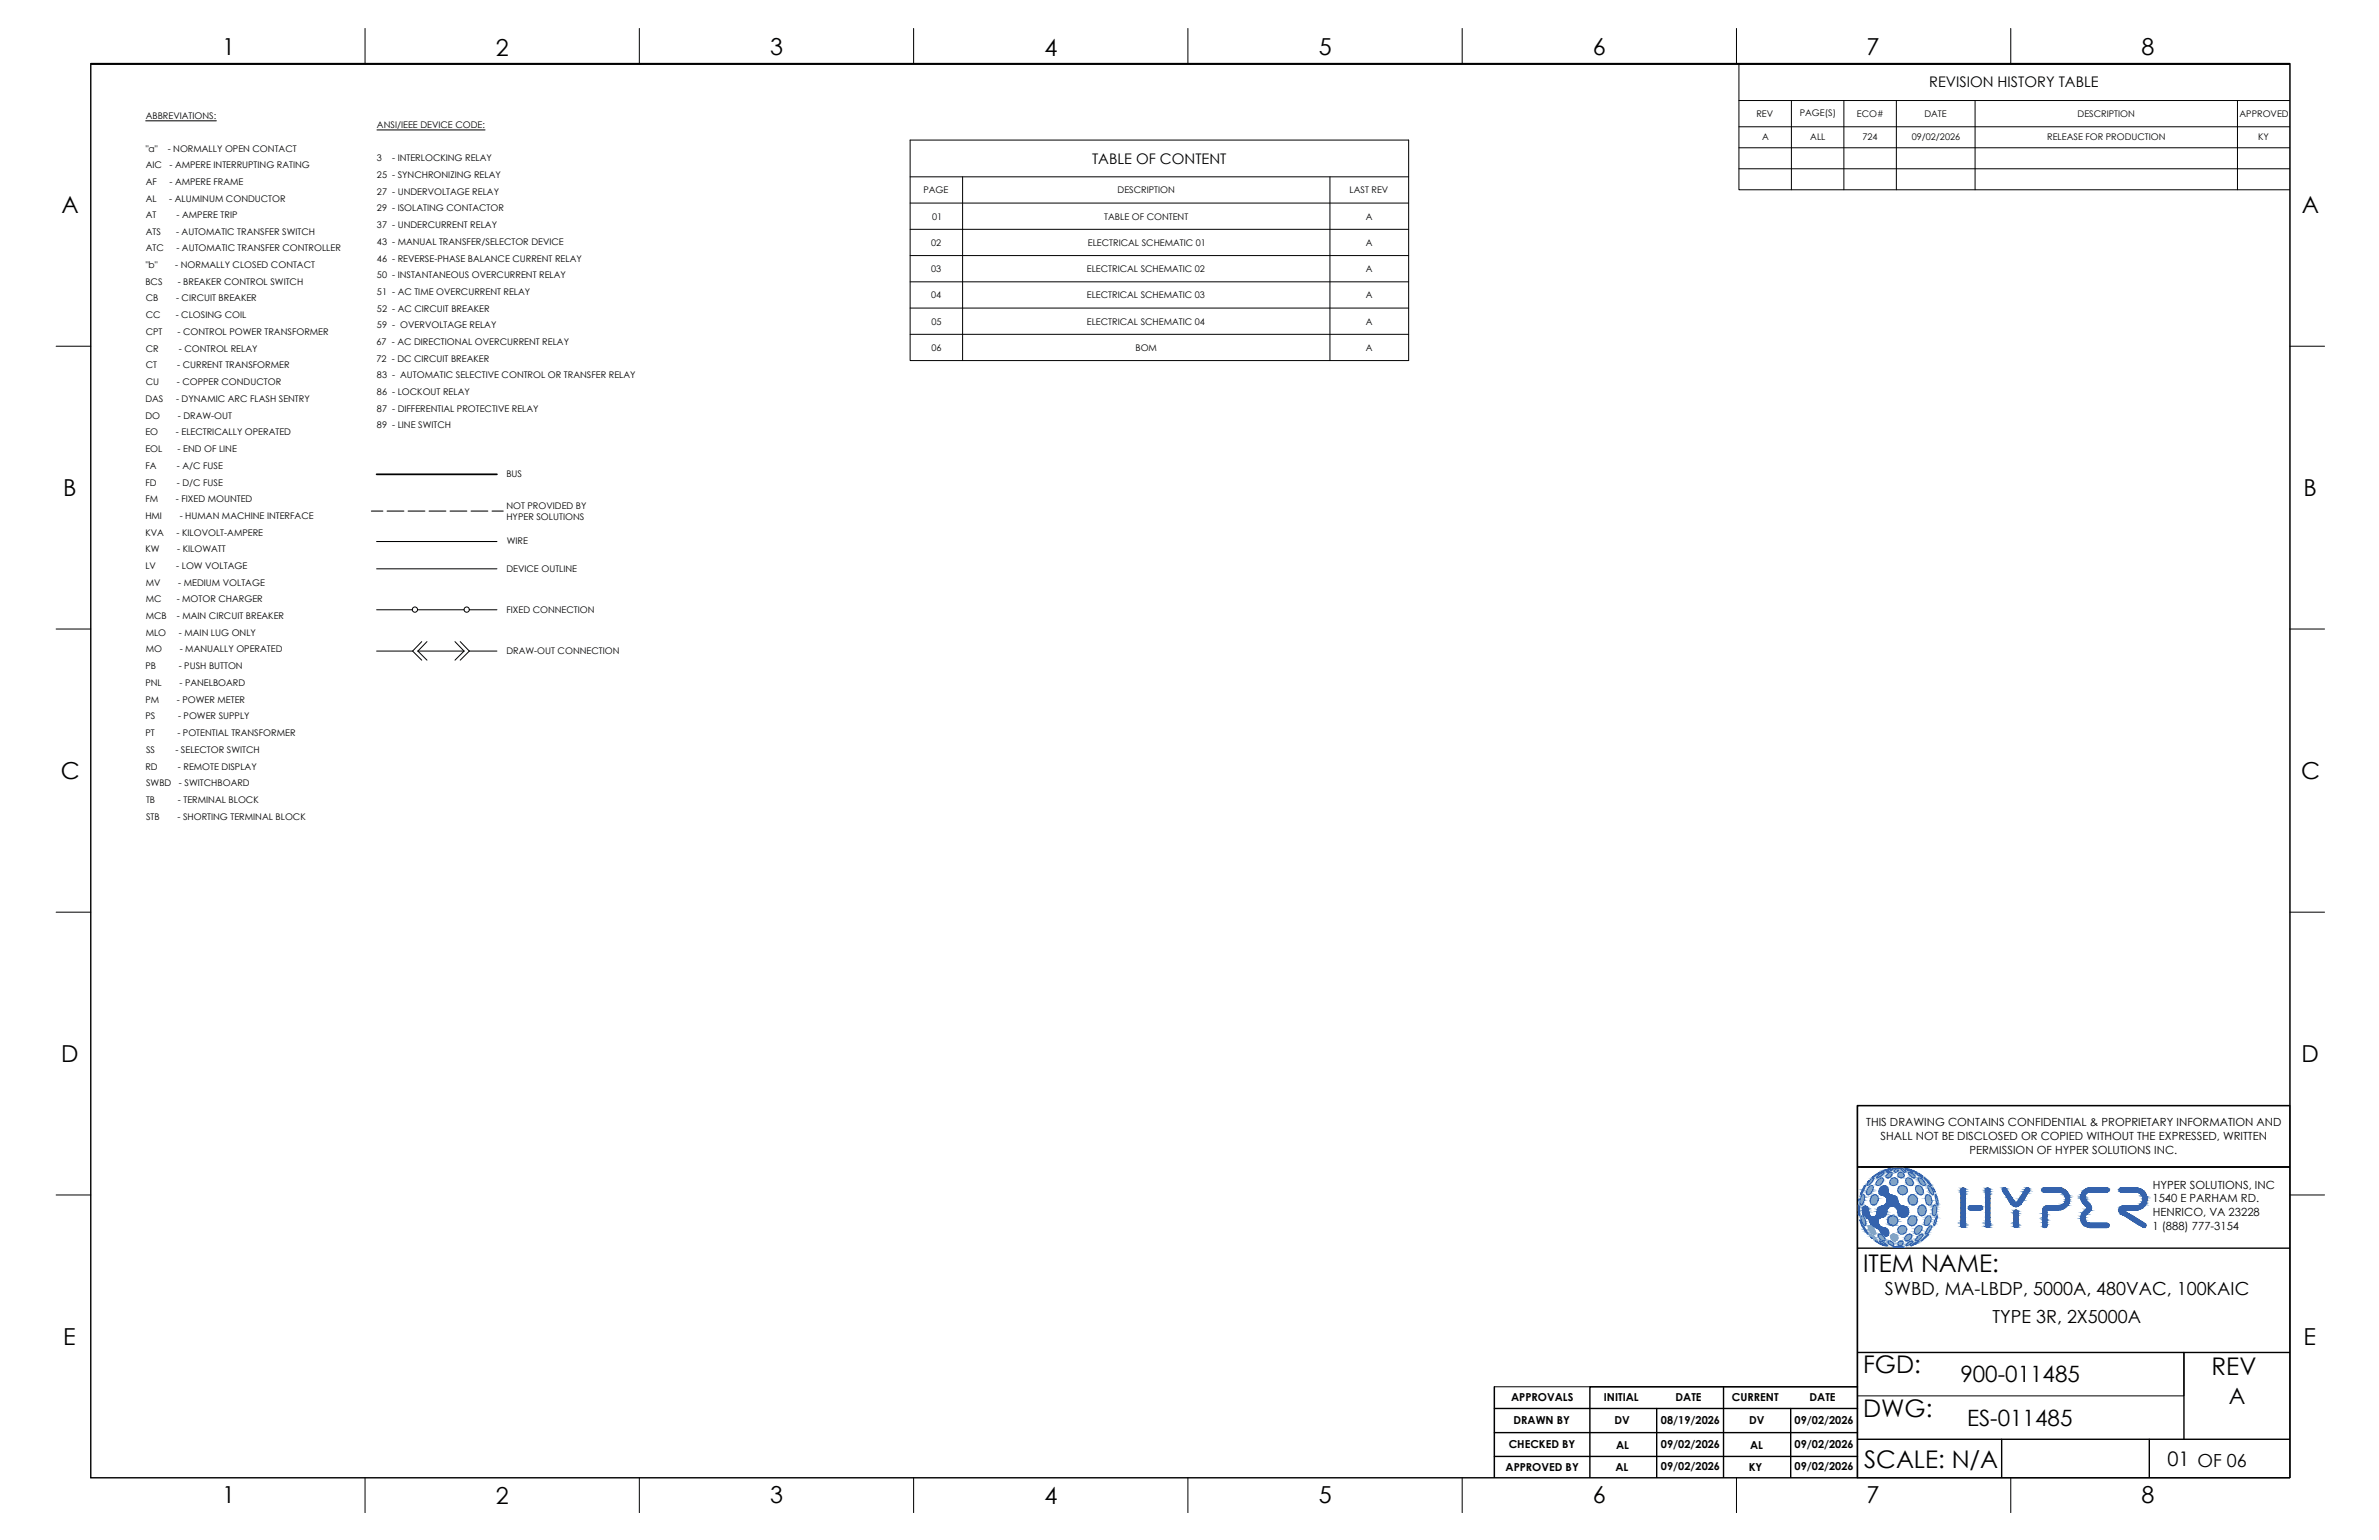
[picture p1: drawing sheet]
<svg xmlns="http://www.w3.org/2000/svg" width="432mm" height="279mm" viewBox="0 0 432 279" stroke-linecap="round" stroke-linejoin="round" font-family="sans-serif">
<defs><g id="words">
<g font-size="4.4">
<text x="338.2" y="230.8">ITEM NAME:</text>
<text x="338.2" y="249.1">FGD:</text>
<text x="401.4" y="249.4">REV</text>
<text x="338.2" y="257.1">DWG:</text>
<text x="338.4" y="266.3">SCALE: N/A</text>
</g>
<g font-size="4.2">
<text x="40.4" y="10">1</text>
<text x="90" y="10.1">2</text>
<text x="139.8" y="10">3</text>
<text x="189.6" y="10.1">4</text>
<text x="239.4" y="10">5</text>
<text x="289.1" y="10">6</text>
<text x="338.8" y="10">7</text>
<text x="388.7" y="10">8</text>
<text x="11.1" y="38.7">A</text>
<text x="417.8" y="38.7">A</text>
<text x="11.5" y="90">B</text>
<text x="418.1" y="90">B</text>
<text x="11" y="141.3">C</text>
<text x="417.7" y="141.3">C</text>
<text x="11.1" y="192.7">D</text>
<text x="417.7" y="192.7">D</text>
<text x="11.5" y="244">E</text>
<text x="418.1" y="244">E</text>
<text x="40.4" y="272.7">1</text>
<text x="90" y="272.8">2</text>
<text x="139.8" y="272.7">3</text>
<text x="189.6" y="272.8">4</text>
<text x="239.4" y="272.7">5</text>
<text x="289.1" y="272.7">6</text>
<text x="338.8" y="272.7">7</text>
<text x="388.7" y="272.7">8</text>
</g>
<g font-size="4.1">
<text x="355.8" y="250.8">900-011485</text>
<text x="404.5" y="254.7">A</text>
<text x="357" y="258.6">ES-011485</text>
</g>
<text font-size="3.6" x="393.4" y="266">01 OF 06</text>
<g font-size="3.3">
<text x="342.1" y="235">SWBD, MA-LBDP, 5000A, 480VAC, 100KAIC</text>
<text x="361.7" y="240">TYPE 3R, 2X5000A</text>
</g>
<g font-size="2.7">
<text x="350.2" y="15.8">REVISION HISTORY TABLE</text>
<text x="198.2" y="29.7">TABLE OF CONTENT</text>
</g>
<g font-size="2">
<text x="338.7" y="204.4">THIS DRAWING CONTAINS CONFIDENTIAL &amp; PROPRIETARY INFORMATION AND</text>
<text x="341.3" y="206.8">SHALL NOT BE DISCLOSED OR COPIED WITHOUT THE EXPRESSED, WRITTEN</text>
<text x="357.5" y="209.3">PERMISSION OF HYPER SOLUTIONS INC.</text>
<text x="390.7" y="215.7">HYPER SOLUTIONS, INC</text>
<text x="390.7" y="218.1">1540 E PARHAM RD.</text>
<text x="390.7" y="220.6">HENRICO, VA 23228</text>
<text x="390.7" y="223.2">1 (888) 777-3154</text>
<text x="274.3" y="254.3">APPROVALS</text>
<text x="291.1" y="254.3">INITIAL</text>
<text x="304.1" y="254.3">DATE</text>
<text x="314.4" y="254.3">CURRENT</text>
<text x="328.5" y="254.3">DATE</text>
<text x="273.8" y="262.8">CHECKED BY</text>
<text x="274.7" y="258.4">DRAWN BY</text>
<text x="293" y="258.3">DV</text>
<text x="293.3" y="262.8">AL</text>
<text x="301.5" y="258.3">08/19/2026</text>
<text x="301.5" y="262.7">09/02/2026</text>
<text x="317.5" y="258.4">DV</text>
<text x="317.7" y="262.8">AL</text>
<text x="325.7" y="258.3">09/02/2026</text>
<text x="325.7" y="262.7">09/02/2026</text>
<text x="273.3" y="266.9">APPROVED BY</text>
<text x="293.2" y="266.9">AL</text>
<text x="301.5" y="266.8">09/02/2026</text>
<text x="317.4" y="266.9">KY</text>
<text x="325.7" y="266.8">09/02/2026</text>
</g>
<g font-size="1.7">
<text x="26.4" y="21.5">ABBREVIATIONS:</text>
<text x="68.4" y="23.3">ANSI/IEEE DEVICE CODE:</text>
<text x="318.8" y="21.2">REV</text>
<text x="326.7" y="21">PAGE(S)</text>
<text x="337" y="21.2">ECO#</text>
<text x="349.3" y="21.2">DATE</text>
<text x="377.1" y="21.2">DESCRIPTION</text>
<text x="406.5" y="21.2">APPROVED</text>
<text x="26.4" y="27.5">&quot;a&quot;</text>
<text x="30.4" y="27.5">- NORMALLY OPEN CONTACT</text>
<text x="68.4" y="29.2">3</text>
<text x="71.2" y="29.2">- INTERLOCKING RELAY</text>
<text x="319.8" y="25.5">A</text>
<text x="328.6" y="25.5">ALL</text>
<text x="338" y="25.5">724</text>
<text x="347" y="25.4">09/02/2026</text>
<text x="371.6" y="25.5">RELEASE FOR PRODUCTION</text>
<text x="409.9" y="25.5">KY</text>
<text x="26.4" y="30.6">AIC</text>
<text x="26.4" y="33.5">AF</text>
<text x="30.8" y="30.6">- AMPERE INTERRUPTING RATING</text>
<text x="30.8" y="33.5">- AMPERE FRAME</text>
<text x="68.4" y="32.3">25 - SYNCHRONIZING RELAY</text>
<text x="68.4" y="35.3">27 - UNDERVOLTAGE RELAY</text>
<text x="167.6" y="35.1">PAGE</text>
<text x="202.8" y="35.1">DESCRIPTION</text>
<text x="244.9" y="35.1">LAST REV</text>
<text x="26.4" y="36.6">AL</text>
<text x="26.4" y="39.6">AT</text>
<text x="30.7" y="36.6">- ALUMINUM CONDUCTOR</text>
<text x="32.1" y="39.6">- AMPERE TRIP</text>
<text x="68.4" y="38.3">29 - ISOLATING CONTACTOR</text>
<text x="68.4" y="41.4">37 - UNDERCURRENT RELAY</text>
<text x="169.2" y="39.8">01</text>
<text x="200.4" y="39.8">TABLE OF CONTENT</text>
<text x="247.9" y="39.8">A</text>
<text x="26.4" y="42.6">ATS</text>
<text x="26.4" y="45.6">ATC</text>
<text x="32" y="42.6">- AUTOMATIC TRANSFER SWITCH</text>
<text x="32" y="45.6">- AUTOMATIC TRANSFER CONTROLLER</text>
<text x="68.4" y="44.4">43 - MANUAL TRANSFER/SELECTOR DEVICE</text>
<text x="68.4" y="47.4">46 - REVERSE-PHASE BALANCE CURRENT RELAY</text>
<text x="169" y="44.6">02</text>
<text x="197.4" y="44.6">ELECTRICAL SCHEMATIC 01</text>
<text x="247.9" y="44.6">A</text>
<text x="26.4" y="51.7">BCS</text>
<text x="26.4" y="48.7">&quot;b&quot;</text>
<text x="31.8" y="48.7">- NORMALLY CLOSED CONTACT</text>
<text x="32.3" y="51.7">- BREAKER CONTROL SWITCH</text>
<text x="68.4" y="50.4">50 - INSTANTANEOUS OVERCURRENT RELAY</text>
<text x="68.4" y="53.5">51 - AC TIME OVERCURRENT RELAY</text>
<text x="169" y="49.4">03</text>
<text x="197.3" y="49.4">ELECTRICAL SCHEMATIC 02</text>
<text x="247.9" y="49.4">A</text>
<text x="26.4" y="54.7">CB</text>
<text x="26.4" y="57.7">CC</text>
<text x="31.9" y="57.7">- CLOSING COIL</text>
<text x="32" y="54.7">- CIRCUIT BREAKER</text>
<text x="68.4" y="56.5">52 - AC CIRCUIT BREAKER</text>
<text x="68.4" y="59.6">59 - OVERVOLTAGE RELAY</text>
<text x="169" y="54.1">04</text>
<text x="169.1" y="58.9">05</text>
<text x="197.3" y="54.1">ELECTRICAL SCHEMATIC 03</text>
<text x="197.3" y="58.9">ELECTRICAL SCHEMATIC 04</text>
<text x="247.9" y="54.1">A</text>
<text x="247.9" y="58.9">A</text>
<text x="26.4" y="60.8">CPT</text>
<text x="26.4" y="63.8">CR</text>
<text x="32.2" y="60.8">- CONTROL POWER TRANSFORMER</text>
<text x="32.5" y="63.8">- CONTROL RELAY</text>
<text x="68.4" y="62.6">67 - AC DIRECTIONAL OVERCURRENT RELAY</text>
<text x="68.4" y="65.6">72 - DC CIRCUIT BREAKER</text>
<text x="169.1" y="63.6">06</text>
<text x="206.1" y="63.6">BOM</text>
<text x="247.9" y="63.6">A</text>
<text x="26.4" y="66.8">CT</text>
<text x="26.4" y="69.9">CU</text>
<text x="32.1" y="69.9">- COPPER CONDUCTOR</text>
<text x="32.2" y="66.8">- CURRENT TRANSFORMER</text>
<text x="68.4" y="68.7">83 - AUTOMATIC SELECTIVE CONTROL OR TRANSFER RELAY</text>
<text x="68.4" y="71.7">86 - LOCKOUT RELAY</text>
<text x="26.4" y="72.9">DAS</text>
<text x="26.4" y="76">DO</text>
<text x="32" y="72.9">- DYNAMIC ARC FLASH SENTRY</text>
<text x="32.3" y="76">- DRAW-OUT</text>
<text x="68.4" y="74.7">87 - DIFFERENTIAL PROTECTIVE RELAY</text>
<text x="68.4" y="77.7">89 - LINE SWITCH</text>
<text x="26.4" y="78.9">EO</text>
<text x="26.4" y="82">EOL</text>
<text x="31.9" y="78.9">- ELECTRICALLY OPERATED</text>
<text x="32.2" y="82">- END OF LINE</text>
<text x="26.4" y="85">FA</text>
<text x="26.4" y="88.1">FD</text>
<text x="32.1" y="85">- A/C FUSE</text>
<text x="32.1" y="88.1">- D/C FUSE</text>
<text x="91.9" y="86.6">BUS</text>
<text x="26.4" y="91.1">FM</text>
<text x="26.4" y="94.1">HMI</text>
<text x="31.9" y="91.1">- FIXED MOUNTED</text>
<text x="32.6" y="94.1">- HUMAN MACHINE INTERFACE</text>
<text x="91.9" y="92.3">NOT PROVIDED BY</text>
<text x="91.9" y="94.3">HYPER SOLUTIONS</text>
<text x="26.4" y="97.2">KVA</text>
<text x="26.4" y="100.2">KW</text>
<text x="32" y="97.2">- KILOVOLT-AMPERE</text>
<text x="32.2" y="100.2">- KILOWATT</text>
<text x="92" y="98.8">WIRE</text>
<text x="26.4" y="103.2">LV</text>
<text x="26.4" y="106.2">MV</text>
<text x="32" y="103.2">- LOW VOLTAGE</text>
<text x="32.3" y="106.2">- MEDIUM VOLTAGE</text>
<text x="91.9" y="103.7">DEVICE OUTLINE</text>
<text x="26.4" y="109.3">MC</text>
<text x="26.4" y="112.3">MCB</text>
<text x="32.1" y="109.3">- MOTOR CHARGER</text>
<text x="32.1" y="112.3">- MAIN CIRCUIT BREAKER</text>
<text x="91.9" y="111.2">FIXED CONNECTION</text>
<text x="26.4" y="115.3">MLO</text>
<text x="26.4" y="118.4">MO</text>
<text x="32.5" y="115.3">- MAIN LUG ONLY</text>
<text x="32.6" y="118.4">- MANUALLY OPERATED</text>
<text x="91.9" y="118.6">DRAW-OUT CONNECTION</text>
<text x="26.4" y="121.4">PB</text>
<text x="26.4" y="124.5">PNL</text>
<text x="32.4" y="121.4">- PUSH BUTTON</text>
<text x="32.6" y="124.5">- PANELBOARD</text>
<text x="26.4" y="127.5">PM</text>
<text x="26.4" y="130.5">PS</text>
<text x="32.1" y="127.5">- POWER METER</text>
<text x="32.3" y="130.5">- POWER SUPPLY</text>
<text x="26.4" y="133.6">PT</text>
<text x="26.5" y="136.6">SS</text>
<text x="31.8" y="136.6">- SELECTOR SWITCH</text>
<text x="32.2" y="133.6">- POTENTIAL TRANSFORMER</text>
<text x="26.4" y="139.7">RD</text>
<text x="26.5" y="142.6">SWBD</text>
<text x="32.3" y="139.7">- REMOTE DISPLAY</text>
<text x="32.5" y="142.6">- SWITCHBOARD</text>
<text x="26.5" y="145.7">TB</text>
<text x="26.5" y="148.7">STB</text>
<text x="32.2" y="148.7">- SHORTING TERMINAL BLOCK</text>
<text x="32.3" y="145.7">- TERMINAL BLOCK</text>
</g>
</g></defs>
<!-- layer: GRID -->
<path d="M16.5 11.6h399.1h-399.1M66.3 11.6h.1M116.2 11.6h.1M166.1 11.6h.1M216.1 11.6h.1M266 11.6h.1M315.9 11.6h.1M365.8 11.6h.1M415.6 200.6h-78.5v67.4" fill="none" stroke="#000" stroke-width=".25"/>
<!-- layer: 0 -->
<g fill="none" stroke="#000" stroke-width=".18">
<path d="M16.5 11.5h399.1v256.6h-399.1zM66.3 5.2v6.3M116 5.2v6.3M165.8 5.2v6.3M215.6 5.2v6.3M265.4 5.2v6.3M315.2 5.2v6.3M315.6 18.2h100M325.1 18.2v16.2M334.7 18.2v16.2M344.2 18.2v16.2M358.5 18.2v16.2"/>
<path d="M365 5.2v6.3M406.1 18.2v16.2M415.6 11.6h-100v22.8h100M26.4 21.9h12.9M68.4 23.6h19.6M165.2 25.4h90.5v40h-90.5zM165.2 32.1h90.5M165.2 36.8h90.5M174.7 32.1v33.3M241.4 32.1v33.3M315.6 23h100M315.6 26.8h100"/>
<path d="M315.6 30.6h100M165.2 41.6h90.5M165.2 46.4h90.5M165.2 51.1h90.5M165.2 55.9h90.5M10.2 62.8h6.3M165.2 60.7h90.5M415.6 62.8h6.3M10.2 114.1h6.3M68.4 103.2h21.8M68.4 110.6h6.5M68.4 118.1h6.5"/>
<path d="M74.9 118.1l1.6 1.7M75.8 110.6h8.4M75.8 118.1h8.4M75.8 118.1l1.7 1.7M76.5 116.4l-1.6 1.7M77.5 116.4l-1.7 1.7M82.6 116.4l1.6 1.7M83.5 116.4l1.7 1.7M84.2 118.1l-1.6 1.7M85.2 110.6h5M85.2 118.1h5M85.2 118.1l-1.7 1.7"/>
<path d="M415.6 114.1h6.3M10.2 165.5h6.3M415.6 165.5h6.3M10.2 216.8h6.3M337.1 211.7h78.5M415.6 216.8h6.3M337.1 245.4h59.3v7.9h-59.3M66.3 268.1v6.4M116 268.1v6.4M165.8 268.1v6.4M215.6 268.1v6.4M265.4 268.1v6.4"/>
<path d="M271.2 268v-16.4h65.9v16.4M315.2 268.1v6.4M365 268.1v6.4"/>
<circle cx="75.3" cy="110.6" r=".48"/>
<circle cx="84.7" cy="110.6" r=".48"/>
</g>
<!-- layer: BUS -->
<path d="M68.4 86.1h21.8" fill="none" stroke="#000" stroke-width=".32"/>
<!-- layer: Wire -->
<path d="M68.4 98.2h21.8" fill="none" stroke="#000" stroke-width=".19"/>
<!-- layer: BYOTHERS -->
<path d="M67.4 92.7h2.1M70.3 92.7h3M74.1 92.7h3M77.9 92.7h3M81.7 92.7h3M85.5 92.7h3M89.3 92.7h2" fill="none" stroke="#000" stroke-width=".19"/>
<!-- layer: REGULAR_LINE -->
<g fill="none" stroke="#000" stroke-width=".25">
<path d="M337.1 211.7h78.5M337.1 226.5h78.5M271.2 259.9h65.9M271.2 251.6v16.4M271.2 255.5h65.9M300.7 255.5v12.5M312.8 251.6v16.4M325 255.5v12.5M337.1 251.6h-48.5v16.4M337.1 245.4h78.5M396.4 245.4v15.7M271.2 264.2h65.9"/>
<path d="M337.1 261.1h78.5M363.3 261.1v6.9M390.1 261.1v6.9"/>
</g>
<!-- layer: DEVICE -->
<path d="M337.1 211.7h78.5" fill="none" stroke="#000" stroke-width=".18"/>
<g fill="#3563ad" stroke="#3563ad" stroke-width=".18">
<path d="M341.8 215.2h.4z"/>
<path d="M338.5 218.8h.2z"/>
<path d="M341.2 218.9h1.9z"/>
<path d="M345.3 220.8l.1 .1z"/>
<path d="M345.3 220.8h.4z"/>
<path d="M339.6 222.1h1.4z"/>
<path d="M342 224.2h.5z"/>
<path d="M365.7 219.6h.4z"/>
<path d="M365.6 222.5h.6l-.1 .1z"/>
<path d="M356.1 215.6h.4z"/>
<path d="M356 222.5h.6l-.1 .1z"/>
<path d="M360.6 215.6h.4z"/>
<path d="M360.4 222.5h.7l-.1 .1z"/>
<path d="M367.9 215.5h.2z"/>
<path d="M366 218.1h1z"/>
<path d="M365.9 218.9h.1z"/>
<path d="M370.9 222.6h.5z"/>
<path d="M387.8 218.8h1.4z"/>
<path d="M385.2 218.8h4z"/>
<path d="M389 222.6h.3z"/>
<path d="M389 222.6l.2 .1z"/>
<path d="M377.7 217.4h.7z"/>
<path d="M378 218.3h1.1z"/>
<path d="M378.4 219.7h1z"/>
<path d="M379 222.6h3.6z"/>
<path d="M379.2 222.7h3.3z"/>
<path d="M341.8 215.2h.6zM341.7 215.2h.7z"/>
<path d="M341.7 215.2l.7 .1zM341.7 215.2l.7 .1z"/>
<path d="M341.7 215.3l.8 .1-.1-.1zM341.5 215.4l.2-.1 .8 .1zM341.5 215.4h1zM341.5 215.4h1z"/>
<path d="M341.5 215.4l1.1 .1-.1-.1zM341.3 215.5l.2-.1 1.1 .1z"/>
<path d="M341.3 215.5l1.4 .2-.1-.2zM341.3 215.5l1.4 .2h-1.4z"/>
<path d="M341.3 215.7l1.4 .1v-.1zM341.3 215.7l1.4 .1h-1.5z"/>
<path d="M341.2 215.8l1.5 .2v-.2zM341.2 215.8l1.5 .2h-1.6z"/>
<path d="M341.1 216h1.6zM341.1 216h1.6z"/>
<path d="M341.1 216l1.6 .2v-.2zM341.1 216l1.6 .2h-1.7z"/>
<path d="M341 216.2l1.7 .2v-.2zM341 216.2l1.7 .2h-1.6z"/>
<path d="M341.1 216.4l1.7 .1-.1-.1zM341.1 216.4l1.7 .1h-1.7z"/>
<path d="M341.1 216.5l1.8 .1-.1-.1zM341.1 216.5l1.8 .1h-1.7z"/>
<path d="M341.2 216.6l1.7 .1zM341.2 216.6l1.7 .1z"/>
<path d="M341.2 216.7l1.9 .1-.2-.1zM341.2 216.7l1.9 .1h-1.7z"/>
<path d="M341.4 216.8h1.8zM341.4 216.8h1.8z"/>
<path d="M341.4 216.8l2.1 .1zM341.4 216.8l2.1 .1zM341.7 216.9h1.8zM341.7 216.9h1.8z"/>
<path d="M341.7 216.9h2zM341.7 216.9h2z"/>
<path d="M341.9 216.9h1.9zM341.9 216.9h1.9z"/>
<path d="M341.9 216.9l2 .1zM341.9 216.9l2 .1z"/>
<path d="M342.1 217l1.9 .1zM342.1 217l1.9 .1z"/>
<path d="M342.2 217.1l2.1 .1-.3-.1zM342.2 217.1l2.1 .1h-1.9zM342.4 217.2h1.9zM342.4 217.2h1.9z"/>
<path d="M342.4 217.2l2 .3-.1-.3zM342.4 217.2l2 .3h-1.9zM342.5 217.5h1.9zM342.5 217.5h1.9z"/>
<path d="M342.5 217.5l2 .3-.1-.3zM342.5 217.5l2 .3h-2z"/>
<path d="M342.5 217.8h2zM342.5 217.8h2z"/>
<path d="M342.5 217.8l2 .3v-.3zM342.5 217.8l2 .3h-2z"/>
<path d="M342.5 218.1l2 .1v-.1zM342.5 218.1l2 .1h-2.1z"/>
<path d="M342.4 218.2l2.2 .1-.1-.1zM342.4 218.2l2.2 .1h-2.2z"/>
<path d="M342.4 218.3l2.4 .2-.2-.2zM342.4 218.3l2.4 .2h-2.6z"/>
<path d="M342.2 218.5l2.6 .1zM342.2 218.5l2.6 .1z"/>
<path d="M342.2 218.6l2.8 .1-.2-.1zM341.9 218.7l.3-.1 2.8 .1z"/>
<path d="M341.9 218.7h3.2zM341.9 218.7h3.2z"/>
<path d="M341.9 218.7l3.6 .1-.4-.1zM341.5 218.8l.4-.1 3.6 .1z"/>
<path d="M343.4 218.8h2.1zM343.4 218.8h2.1z"/>
<path d="M341.5 218.8h1.9zM341.5 218.8h1.9z"/>
<path d="M343.4 218.8h2.2zM343.4 218.8h2.2z"/>
<path d="M338.5 218.8h.2zM338.5 218.8h.2z"/>
<path d="M338.5 218.8l.3 .1zM338.4 218.9h.4z"/>
<path d="M343.6 218.8l2.2 .1zM343.6 218.8l2.2 .1zM343.8 218.9h2zM343.8 218.9h2z"/>
<path d="M338.4 218.9h.4zM338.3 218.9h.5z"/>
<path d="M341.5 218.8h1.9zM341.2 218.9h1.9zM341.2 218.9h1.9z"/>
<path d="M338.3 218.9l.6 .1-.1-.1zM338.3 218.9l.6 .1h-.7z"/>
<path d="M343.8 218.9l2.2 .1-.2-.1zM343.8 218.9l2.2 .1h-1.9z"/>
<path d="M338.2 219h.7zM338.2 219h.7z"/>
<path d="M344.1 219l2 .1zM344.1 219l2 .1z"/>
<path d="M341.2 218.9l1.5 .2 .4-.2zM340.9 219.1l.3-.2 1.5 .2z"/>
<path d="M340.9 219.1l1.8 .1zM340.9 219.1l1.8 .1z"/>
<path d="M338.2 219l.8 .2-.1-.2zM338.2 219l.8 .2h-.9z"/>
<path d="M338.1 219.2h1zM338.1 219.2h1z"/>
<path d="M344.1 219.1l2.2 .2-.2-.2zM344.1 219.1l2.2 .2h-2zM344.3 219.3h2zM344.3 219.3h2z"/>
<path d="M340.9 219.2l1.6 .2 .2-.2zM340.9 219.2l1.6 .2h-1.7zM340.8 219.4h1.7zM340.8 219.4h1.7z"/>
<path d="M344.3 219.3l2.1 .2-.1-.2zM344.3 219.3l2.1 .2h-2z"/>
<path d="M338.1 219.2l1 .3v-.3zM338.1 219.2l1 .3h-1.1z"/>
<path d="M344.4 219.5h2zM344.4 219.5h2z"/>
<path d="M338 219.5l1.1 .1v-.1zM338 219.5l1.1 .1h-1.1z"/>
<path d="M344.4 219.5l2 .2v-.2zM344.4 219.5l2 .2h-1.9z"/>
<path d="M340.8 219.4l1.7 .5v-.5zM340.8 219.4l1.7 .5h-1.8z"/>
<path d="M338 219.6l1.2 .3-.1-.3zM338 219.6l1.2 .3h-1.2z"/>
<path d="M344.5 219.7l1.9 .2v-.2zM344.5 219.7l1.9 .2h-1.9zM344.5 219.9h1.9zM344.5 219.9h1.9z"/>
<path d="M344.5 219.9l1.9 .1v-.1zM344.5 219.9l1.9 .1h-1.9z"/>
<path d="M344.5 220h1.9zM344.5 220h1.9z"/>
<path d="M338 219.9l1.2 .1v-.1zM338 219.9l1.2 .1h-1.2z"/>
<path d="M344.5 220l1.9 .2v-.2zM344.5 220l1.9 .2h-1.9z"/>
<path d="M340.7 219.9l1.7 .3 .1-.3zM340.7 219.9l1.7 .3h-1.8z"/>
<path d="M338 220l1.2 .2v-.2zM338 220l1.2 .2h-1.1z"/>
<path d="M340.6 220.2h1.8zM340.6 220.2h1.8z"/>
<path d="M344.5 220.2l1.8 .2 .1-.2zM344.5 220.2l1.8 .2h-1.7z"/>
<path d="M338.1 220.2l1.3 .2-.2-.2zM338.1 220.2l1.3 .2h-1.2z"/>
<path d="M344.6 220.4h1.7zM344.6 220.4h1.6z"/>
<path d="M340.6 220.2l1.6 .3 .2-.3zM340.6 220.2l1.6 .3h-1.7z"/>
<path d="M338.2 220.4l1.2 .1v-.1zM338.2 220.4l1.2 .1h-1.2z"/>
<path d="M340.5 220.5h1.7zM340.5 220.5h1.7z"/>
<path d="M344.6 220.4l1.5 .1 .1-.1zM344.6 220.4l1.5 .1h-1.3z"/>
<path d="M344.8 220.5l1.2 .2 .1-.2zM344.8 220.5l1.2 .2h-1.2z"/>
<path d="M338.2 220.5l1.4 .2-.2-.2zM338.2 220.5l1.4 .2h-1.3z"/>
<path d="M344.8 220.7h1.2zM344.8 220.7h1.1z"/>
<path d="M340.5 220.5l1.5 .2 .2-.2zM340.3 220.7l.2-.2 1.5 .2z"/>
<path d="M340.3 220.7h1.6zM340.3 220.7h1.7z"/>
<path d="M338.3 220.7h1.4zM338.3 220.7h1.4z"/>
<path d="M345 220.7h.9zM345 220.7l.7 .1z"/>
<path d="M338.4 220.7l1.5 .1zM338.4 220.7l1.5 .1z"/>
<path d="M345.1 220.8h.6zM345.1 220.8h.6z"/>
<path d="M340.3 220.7l1.3 .2 .3-.2zM339.9 220.9l.4-.2 1.3 .2z"/>
<path d="M339.9 220.9h1.7zM339.9 220.9h1.7z"/>
<path d="M338.5 220.8l1.4 .1zM338.5 220.8l1.4 .1z"/>
<path d="M338.5 220.9h3.1zM338.5 220.9h2.9z"/>
<path d="M338.7 220.9h2.7zM338.7 220.9h2.6z"/>
<path d="M338.8 220.9h2.5zM338.8 220.9l2.4 .1z"/>
<path d="M338.9 221l2.1 .1 .2-.1zM338.9 221l2.1 .1h-1.9zM339.1 221.1h1.9zM339.1 221.1h1.9z"/>
<path d="M339.1 221.1l1.8 .3 .1-.3zM339.1 221.1l1.8 .3h-1.6zM339.3 221.4h1.6zM339.3 221.4h1.6z"/>
<path d="M339.3 221.4l1.6 .4v-.4zM339.3 221.4l1.6 .4h-1.5z"/>
<path d="M339.4 221.8h1.5zM339.4 221.8h1.5zM339.4 221.8h1.5zM339.4 221.8h1.5z"/>
<path d="M339.4 221.8l1.6 .3-.1-.3zM339.4 221.8l1.6 .3h-1.4zM339.6 222.1h1.4z"/>
<path d="M339.6 222.1l1.6 .4-.2-.4zM339.6 222.1l1.6 .4h-1.4zM339.8 222.5h1.4zM339.8 222.5h1.4z"/>
<path d="M339.8 222.5l1.6 .1-.2-.1zM339.8 222.5l1.6 .1h-1.5z"/>
<path d="M339.9 222.6h1.6zM339.9 222.6h1.6z"/>
<path d="M340.1 222.6h1.5zM340.1 222.6h1.5z"/>
<path d="M340.1 222.6l1.7 .1zM340.1 222.6l1.7 .1zM340.3 222.7h1.5zM340.3 222.7h1.5z"/>
<path d="M340.3 222.7l1.9 .1zM340.3 222.7l1.9 .1zM340.6 222.8h1.6zM340.6 222.8h1.6z"/>
<path d="M340.6 222.8l1.9 .2-.3-.2zM340.6 222.8l1.9 .2h-1.6zM340.9 223h1.6zM340.9 223h1.6z"/>
<path d="M340.9 223l1.8 .2-.2-.2zM340.9 223l1.8 .2h-1.5zM341.2 223.2h1.5zM341.2 223.2h1.5z"/>
<path d="M341.2 223.2l1.6 .3-.1-.3zM341.2 223.2l1.6 .3h-1.5zM341.3 223.5h1.5zM341.3 223.5h1.5zM341.3 223.5h1.5zM341.3 223.5h1.5z"/>
<path d="M341.3 223.5l1.5 .3v-.3zM341.3 223.5l1.5 .3h-1.3zM341.5 223.8h1.3zM341.5 223.8h1.3z"/>
<path d="M341.5 223.8l1.2 .1 .1-.1zM341.5 223.8l1.2 .1h-1.2z"/>
<path d="M341.5 223.9l1.2 .1v-.1zM341.5 223.9l1.2 .1h-1z"/>
<path d="M341.7 224h1zM341.7 224l1 .1z"/>
<path d="M341.7 224.1h1zM341.7 224.1l.9 .1z"/>
<path d="M341.8 224.2h.8zM341.8 224.2h.7z"/>
<path d="M341.9 224.2h.6zM341.9 224.2h.6z"/>
<path d="M342 224.2l.4 .1zM342.1 224.3h.3z"/>
<path d="M365.7 219.6l.5 .1-.1-.1zM365.7 219.6l.5 .1h-.6z"/>
<path d="M365.6 219.7l.7 .2-.1-.2zM365.6 219.7l.7 .2h-.8z"/>
<path d="M365.5 219.9h.8zM365.5 219.9h.8z"/>
<path d="M365.5 219.9l.8 .1zM365.5 219.9l.8 .1z"/>
<path d="M365.5 220l.8 .2v-.2zM365.5 220l.8 .2h-.8z"/>
<path d="M365.5 220.2l.8 .3v-.3zM365.5 220.2l.8 .3h-.8z"/>
<path d="M365.5 220.5l.8 .6v-.6zM365.5 220.5l.8 .6h-.8z"/>
<path d="M365.5 221.1l.8 .7v-.7zM365.5 221.1l.8 .7h-.8z"/>
<path d="M365.5 221.8l.8 .3v-.3zM365.5 221.8l.8 .3h-.8z"/>
<path d="M365.5 222.1l.8 .2v-.2zM365.5 222.1l.8 .2h-.8z"/>
<path d="M365.5 222.3l.8 .1v-.1zM365.5 222.3l.8 .1h-.8zM365.5 222.4h.8zM365.5 222.4h.8z"/>
<path d="M365.5 222.4l.7 .1 .1-.1zM365.5 222.4l.7 .1h-.6z"/>
<path d="M365.6 222.5l.1 .1h.4zM365.7 222.6h.4z"/>
<path d="M356.1 215.6l.5 .1-.1-.1zM356.1 215.6l.5 .1h-.6z"/>
<path d="M356 215.7l.7 .2-.1-.2zM356 215.7l.7 .2h-.8z"/>
<path d="M355.9 215.9h.8zM355.9 215.9h.8z"/>
<path d="M355.9 215.9l.8 .1zM355.9 215.9l.8 .1z"/>
<path d="M355.9 216l.8 .2v-.2zM355.9 216l.8 .2h-.8z"/>
<path d="M355.9 216.2l.8 .2v-.2zM355.9 216.2l.8 .2h-.8z"/>
<path d="M355.9 216.4l.8 .3v-.3zM355.9 216.4l.8 .3h-.8z"/>
<path d="M355.9 216.7l.8 .7v-.7zM355.9 216.7l.8 .7h-.8z"/>
<path d="M355.9 217.4l.8 .8v-.8zM355.9 217.4l.8 .8h-.8z"/>
<path d="M355.9 218.2l.8 1v-1zM355.9 218.2l.8 1h-.8z"/>
<path d="M355.9 219.2l.8 .8v-.8zM355.9 219.2l.8 .8h-.8z"/>
<path d="M355.9 220l.8 .9v-.9zM355.9 220l.8 .9h-.8z"/>
<path d="M355.9 220.9l.8 .7v-.7zM355.9 220.9l.8 .7h-.8z"/>
<path d="M355.9 221.6l.8 .3v-.3zM355.9 221.6l.8 .3h-.8z"/>
<path d="M355.9 221.9l.8 .2v-.2zM355.9 221.9l.8 .2h-.8z"/>
<path d="M355.9 222.1l.8 .2v-.2zM355.9 222.1l.8 .2h-.8z"/>
<path d="M355.9 222.3h.8zM355.9 222.3h.8z"/>
<path d="M355.9 222.3l.8 .1zM355.9 222.3l.8 .1z"/>
<path d="M355.9 222.4l.7 .1 .1-.1zM355.9 222.4l.7 .1h-.6z"/>
<path d="M356 222.5l.1 .1h.4zM356.1 222.6h.4z"/>
<path d="M360.6 215.6l.5 .1-.1-.1zM360.4 215.7l.2-.1 .5 .1z"/>
<path d="M360.4 215.7l.7 .2v-.2zM360.4 215.7l.7 .2h-.7z"/>
<path d="M360.4 215.9h.8zM360.4 215.9h.8z"/>
<path d="M360.4 215.9l.8 .1zM360.4 215.9l.8 .1z"/>
<path d="M360.4 216l.8 .2v-.2zM360.4 216l.8 .2h-.8z"/>
<path d="M360.4 216.2l.8 .2v-.2zM360.4 216.2l.8 .2h-.8z"/>
<path d="M360.4 216.4l.8 .3v-.3zM360.4 216.4l.8 .3h-.8z"/>
<path d="M360.4 216.7l.8 .7v-.7zM360.4 216.7l.8 .7h-.8z"/>
<path d="M360.4 217.4l.8 .8v-.8zM360.4 217.4l.8 .8h-.8z"/>
<path d="M360.4 218.2l.8 1v-1zM360.4 218.2l.8 1h-.8z"/>
<path d="M360.4 219.2l.8 .8v-.8zM360.4 219.2l.8 .8h-.8z"/>
<path d="M360.4 220l.8 .9v-.9zM360.4 220l.8 .9h-.8z"/>
<path d="M360.4 220.9l.8 .7v-.7zM360.4 220.9l.8 .7h-.8z"/>
<path d="M360.4 221.6l.8 .3v-.3zM360.4 221.6l.8 .3h-.8z"/>
<path d="M360.4 221.9l.8 .2v-.2zM360.4 221.9l.8 .2h-.8z"/>
<path d="M360.4 222.1l.8 .2v-.2zM360.4 222.1l.8 .2h-.8z"/>
<path d="M360.4 222.3h.8zM360.4 222.3h.8z"/>
<path d="M360.4 222.3h.8zM360.4 222.3l.7 .1z"/>
<path d="M360.4 222.4l.7 .1v-.1zM360.4 222.4l.7 .1h-.7z"/>
<path d="M360.4 222.5l.6 .1zM360.6 222.6h.4z"/>
<path d="M357.7 218.8h1.8zM357.5 218.8h2z"/>
<path d="M357.5 218.8h2.2zM357.4 218.8h2.3z"/>
<path d="M357.4 218.8l2.3 .1zM357.4 218.8l2.3 .1z"/>
<path d="M357.3 218.9l2.5 .1-.1-.1zM357.3 218.9l2.5 .1h-2.5z"/>
<path d="M357.3 219l2.5 .1zM357.3 219l2.5 .1z"/>
<path d="M357.3 219.1l2.5 .1v-.1zM357.3 219.1l2.5 .1h-2.5z"/>
<path d="M357.3 219.2l2.5 .1zM357.3 219.2l2.5 .1z"/>
<path d="M357.3 219.3l2.5 .1v-.1zM357.3 219.3l2.5 .1h-2.5z"/>
<path d="M357.3 219.4h2.5zM357.3 219.4l2.3 .1z"/>
<path d="M357.4 219.5h2.2zM357.4 219.5h2.2z"/>
<path d="M357.6 219.5h1.8zM357.6 219.5h2z"/>
<path d="M363.8 215.5h.1zM363.6 215.5h.3z"/>
<path d="M363.6 215.5h.4zM363.6 215.5h.4z"/>
<path d="M367.9 215.5h.3zM367.8 215.5h.4z"/>
<path d="M367.8 215.5l.5 .2-.1-.2zM367.8 215.5l.5 .2h-.6z"/>
<path d="M363.6 215.5l.5 .2-.1-.2zM363.5 215.7l.1-.2 .5 .2zM363.5 215.7h.6zM363.5 215.7h.6z"/>
<path d="M367.7 215.7h.6zM367.7 215.7h.6z"/>
<path d="M363.5 215.7h.6zM363.5 215.7h.6z"/>
<path d="M367.7 215.7h.6zM367.7 215.7h.6z"/>
<path d="M363.5 215.7l.7 .2-.1-.2zM363.5 215.7l.7 .2h-.8zM363.4 215.9h.8zM363.4 215.9h.8z"/>
<path d="M367.6 215.7l.8 .2-.1-.2zM367.6 215.7l.8 .2h-.8zM367.6 215.9h.8zM367.6 215.9h.8z"/>
<path d="M363.4 215.9l.9 .1-.1-.1zM363.4 215.9l.9 .1h-.8zM363.5 216h.8zM363.5 216h.8z"/>
<path d="M367.6 215.9l.7 .1 .1-.1zM367.6 215.9l.7 .1h-.9zM367.4 216h.9zM367.4 216h.9z"/>
<path d="M363.5 216h.9zM363.5 216h.9z"/>
<path d="M367.4 216h.9zM367.4 216l.9 .1z"/>
<path d="M363.5 216l1 .2-.1-.2zM363.5 216l1 .2h-.9z"/>
<path d="M363.6 216.2h.9zM363.6 216.2h.9z"/>
<path d="M367.4 216.1l.8 .1 .1-.1zM367.4 216.1l.8 .1h-.9z"/>
<path d="M363.6 216.2l.9 .1zM363.6 216.2l.9 .1z"/>
<path d="M367.3 216.2l.8 .2 .1-.2zM367.3 216.2l.8 .2h-.9z"/>
<path d="M363.6 216.3l1 .2-.1-.2zM363.6 216.3l1 .2h-.8z"/>
<path d="M367.2 216.4h.9zM367.2 216.4l.8 .1z"/>
<path d="M363.8 216.5l1 .2-.2-.2zM363.8 216.5l1 .2h-.9z"/>
<path d="M367.2 216.5l.6 .4 .2-.4zM367.2 216.5l.6 .4h-.9z"/>
<path d="M366.9 216.9l.8 .2 .1-.2zM366.9 216.9l.8 .2h-.9z"/>
<path d="M363.9 216.7l1.2 .5-.3-.5zM363.9 216.7l1.2 .5h-.8z"/>
<path d="M364.3 217.2h.9zM364.3 217.2h.9z"/>
<path d="M366.8 217.1l.6 .3 .3-.3zM366.8 217.1l.6 .3h-.8z"/>
<path d="M366.6 217.4l.8 .2v-.2zM366.6 217.4l.8 .2h-.9z"/>
<path d="M364.3 217.2l1.1 .5-.2-.5zM364.3 217.2l1.1 .5h-.8z"/>
<path d="M366.5 217.6l.7 .2 .2-.2zM366.5 217.6l.7 .2h-.8z"/>
<path d="M364.6 217.7l.9 .1zM364.6 217.7l.9 .1z"/>
<path d="M364.6 217.8l.9 .1v-.1zM364.6 217.8l.9 .1h-.9z"/>
<path d="M366.4 217.8l.7 .1 .1-.1zM366.4 217.8l.7 .1h-.8z"/>
<path d="M366.3 217.9h.8zM366.3 217.9h.8z"/>
<path d="M364.6 217.9h1zM364.6 217.9h1z"/>
<path d="M366.2 217.9h.9zM366.2 217.9l.9 .1z"/>
<path d="M364.7 217.9l.9 .1zM364.7 217.9l.9 .1z"/>
<path d="M366.2 218h.9zM366.2 218h.9z"/>
<path d="M366.2 218l.9 .1zM366.2 218l.9 .1z"/>
<path d="M364.8 218l.9 .1zM364.8 218l.9 .1z"/>
<path d="M366.2 218.1h.9zM366 218.1h1zM366 218.1h1z"/>
<path d="M366 218.1l1 .1zM365.9 218.2h1.1z"/>
<path d="M364.8 218.1l1.1 .1-.2-.1zM364.8 218.1l1.1 .1h-1.1z"/>
<path d="M364.8 218.2h2.1zM364.8 218.2h2.2z"/>
<path d="M364.8 218.2l2.1 .1v-.1zM364.8 218.2l2.1 .1h-1.9zM365 218.3h1.9zM365 218.3h1.9z"/>
<path d="M365 218.3h1.9zM365 218.3l1.8 .1zM365 218.4h1.8z"/>
<path d="M365 218.4h1.8zM365 218.4h1.8zM365 218.4h1.8zM365 218.4h1.8zM365 218.4h1.8zM365 218.4h1.8zM365 218.4h1.8z"/>
<path d="M365 218.4l1.8 .1zM365 218.4l1.8 .1zM365 218.5h1.8zM365 218.5h1.8zM365 218.5h1.8zM365 218.5h1.8zM365 218.5h1.8zM365 218.5h1.8zM365 218.5h1.8zM365 218.5h1.8zM365 218.5h1.8zM365 218.5h1.8z"/>
<path d="M365 218.5h1.8zM365 218.5h1.7z"/>
<path d="M365.1 218.5h1.6zM365.1 218.5h1.6z"/>
<path d="M365.1 218.5l1.5 .2 .1-.2zM365.1 218.5l1.5 .2h-1.3z"/>
<path d="M365.3 218.7h1.3zM365.3 218.7h1.2z"/>
<path d="M365.3 218.7l1.1 .1 .1-.1zM365.3 218.7l1.1 .1h-.9z"/>
<path d="M365.5 218.8h.9zM365.5 218.8h.8z"/>
<path d="M365.5 218.8h.8zM365.5 218.8h.7z"/>
<path d="M365.7 218.8h.5zM365.7 218.8l.4 .1zM365.7 218.9h.4zM365.7 218.9h.4zM365.7 218.9h.4zM365.7 218.9h.4zM365.7 218.9h.4zM365.7 218.9h.4zM365.7 218.9h.4zM365.7 218.9h.4z"/>
<path d="M365.7 218.9h.3zM365.7 218.9h.4z"/>
<path d="M365.7 218.9h.3zM365.7 218.9h.3z"/>
<path d="M371 215.5h2.8zM370.9 215.5h2.9z"/>
<path d="M370.9 215.5h3.1zM370.9 215.5h3.1z"/>
<path d="M370.9 215.5l3.4 .1zM370.7 215.6h3.6z"/>
<path d="M370.7 215.6l3.6 .1zM370.7 215.6l3.6 .1z"/>
<path d="M370.7 215.7l4 .2-.4-.2zM370.7 215.7l4 .2h-4.1z"/>
<path d="M370.6 215.9h4.2zM370.6 215.9h4.2z"/>
<path d="M370.6 215.9l4.4 .1-.2-.1zM370.6 215.9l4.4 .1h-4.4z"/>
<path d="M370.6 216l4.5 .2-.1-.2zM370.6 216l4.5 .2h-4.3z"/>
<path d="M370.8 216.2h4.4zM370.8 216.2h4.4z"/>
<path d="M370.9 216.2l4.3 .1zM370.9 216.2l4.3 .1z"/>
<path d="M373.7 216.3h1.5zM373.7 216.3h1.5z"/>
<path d="M373.7 216.3h1.5zM373.7 216.3h1.5z"/>
<path d="M373.9 216.3l1.4 .1-.1-.1zM373.9 216.3l1.4 .1h-1z"/>
<path d="M374.3 216.4l1.1 .2-.1-.2zM374.3 216.4l1.1 .2h-.8z"/>
<path d="M374.6 216.6l.9 .1-.1-.1zM374.6 216.6l.9 .1h-.8z"/>
<path d="M374.7 216.7l.9 .2-.1-.2zM374.7 216.7l.9 .2h-.8z"/>
<path d="M374.8 216.9l.8 .1zM374.8 216.9l.8 .1z"/>
<path d="M374.8 217l.8 .2v-.2zM374.8 217l.8 .2h-.7z"/>
<path d="M374.9 217.2l.7 .1zM374.9 217.2l.7 .1z"/>
<path d="M374.9 217.3l.7 .3v-.3zM374.9 217.3l.7 .3h-.7zM374.9 217.6h.7zM374.9 217.6h.7z"/>
<path d="M374.9 217.6l.7 .3v-.3zM374.9 217.6l.7 .3h-.7z"/>
<path d="M374.9 217.9l.7 .1v-.1zM374.9 217.9l.7 .1h-.8z"/>
<path d="M374.8 218l.7 .3 .1-.3zM374.8 218l.7 .3h-.8z"/>
<path d="M374.7 218.3l.7 .2 .1-.2zM374.5 218.5l.2-.2 .7 .2z"/>
<path d="M374.5 218.5h.9zM374.4 218.5h1z"/>
<path d="M374.4 218.5l.8 .2 .2-.2zM374 218.7l.4-.2 .8 .2z"/>
<path d="M374 218.7h1.2zM373.7 218.8h1.5z"/>
<path d="M371.6 218.8h3.6zM371.4 218.8h3.8z"/>
<path d="M371.4 218.8l3.7 .1 .1-.1zM371.1 218.9l.3-.1 3.7 .1zM371.1 218.9h4zM371.1 218.9h4z"/>
<path d="M371.1 218.9l3.8 .2 .2-.2zM371.1 218.9l3.8 .2h-4z"/>
<path d="M370.9 219.1l3.7 .2 .3-.2zM370.9 219.1l3.7 .2h-3.7z"/>
<path d="M370.9 219.3h3.7zM370.8 219.3h3.7z"/>
<path d="M370.8 219.3l3.3 .2 .4-.2zM370.8 219.3l3.3 .2h-3.3z"/>
<path d="M370.8 219.5h3zM370.8 219.5h3.3z"/>
<path d="M370.8 219.5h2.9zM370.8 219.5h3z"/>
<path d="M370.8 219.5h2.9zM370.8 219.5h2.9z"/>
<path d="M370.8 219.5h.8zM370.7 219.5h.9z"/>
<path d="M370.7 219.5h.9zM370.7 219.5h.8zM370.7 219.5h.8zM370.7 219.5h.8z"/>
<path d="M370.7 219.5l.8 .1zM370.7 219.5l.8 .1z"/>
<path d="M370.7 219.6l.8 .1zM370.7 219.6l.8 .1zM370.7 219.7h.8zM370.7 219.7h.8zM370.7 219.7h.8zM370.7 219.7h.8zM370.7 219.7h.8zM370.7 219.7h.8z"/>
<path d="M370.7 219.7l.8 .1v-.1zM370.7 219.7l.8 .1h-.8z"/>
<path d="M370.7 219.8l.8 .1zM370.7 219.8l.8 .1z"/>
<path d="M370.7 219.9l.8 .1v-.1zM370.7 219.9l.8 .1h-.8zM370.7 220h.8zM370.7 220h.8z"/>
<path d="M370.7 220h.8zM370.7 220h.8zM370.7 220h.8zM370.7 220h.8z"/>
<path d="M370.7 220l.8 .1zM370.7 220l.8 .1z"/>
<path d="M370.7 220.1l.8 .1zM370.7 220.1l.8 .1z"/>
<path d="M370.7 220.2l.8 .2v-.2zM370.7 220.2l.8 .2h-.8z"/>
<path d="M370.7 220.4h.8zM370.7 220.4h.8z"/>
<path d="M370.7 220.4l.8 .1zM370.7 220.4l.8 .1z"/>
<path d="M370.7 220.5l.8 .1v-.1zM370.7 220.5l.8 .1h-.8zM370.7 220.6h.8zM370.7 220.6h.8z"/>
<path d="M370.7 220.6l.8 .1zM370.7 220.6l.8 .1zM370.7 220.7h.8zM370.7 220.7h.8zM370.7 220.7h.8zM370.7 220.7h.8z"/>
<path d="M370.7 220.7h.8zM370.7 220.7h.8z"/>
<path d="M370.7 220.7l.8 .1zM370.7 220.7l.8 .1z"/>
<path d="M370.7 220.8l.8 .1v-.1zM370.7 220.8l.8 .1h-.8z"/>
<path d="M370.7 220.9l.8 .3v-.3zM370.7 220.9l.8 .3h-.8z"/>
<path d="M370.7 221.2l.8 .2v-.2zM370.7 221.2l.8 .2h-.8z"/>
<path d="M370.7 221.4l.8 .3v-.3zM370.7 221.4l.8 .3h-.8z"/>
<path d="M370.7 221.7l.8 .1v-.1zM370.7 221.7l.8 .1h-.8z"/>
<path d="M370.7 221.8l.8 .3v-.3zM370.7 221.8l.8 .3h-.8z"/>
<path d="M370.7 222.1l.8 .1v-.1zM370.7 222.1l.8 .1h-.8z"/>
<path d="M370.7 222.2l.8 .1zM370.7 222.2l.8 .1z"/>
<path d="M370.7 222.3h.8zM370.7 222.3h.8zM370.7 222.3h.8zM370.7 222.3h.8z"/>
<path d="M370.7 222.3l.8 .1zM370.7 222.3l.8 .1z"/>
<path d="M370.7 222.4h.8zM370.7 222.4l.7 .1z"/>
<path d="M370.7 222.5l.7 .1v-.1zM370.7 222.5l.7 .1h-.6z"/>
<path d="M370.8 222.6h.6zM370.8 222.6h.6z"/>
<path d="M370.9 222.6l.3 .1zM371 222.7h.2z"/>
<path d="M385 215.5l3 .1zM385 215.5l3 .1z"/>
<path d="M384.9 215.6h3.3zM384.8 215.6h3.4z"/>
<path d="M384.8 215.6l3.5 .1zM384.8 215.6l3.5 .1z"/>
<path d="M384.8 215.7h3.8zM384.6 215.7h4z"/>
<path d="M384.6 215.7l4 .1zM384.6 215.7l4 .1z"/>
<path d="M384.6 215.8l4.2 .1-.2-.1zM384.6 215.8l4.2 .1h-4.2z"/>
<path d="M384.6 215.9l4.4 .1zM384.6 215.9l4.4 .1z"/>
<path d="M384.6 216l4.5 .1-.1-.1zM384.6 216l4.5 .1h-4.5z"/>
<path d="M384.6 216.1l4.6 .1zM384.6 216.1l4.6 .1z"/>
<path d="M384.7 216.2l4.5 .1v-.1zM384.7 216.2l4.5 .1h-4.2zM385 216.3h4.2zM385 216.3h4.2z"/>
<path d="M387.6 216.3h1.6zM387.6 216.3h1.6z"/>
<path d="M387.8 216.3h1.5zM387.8 216.3h1.5zM387.9 216.3h1.4zM387.9 216.3h1.4z"/>
<path d="M387.9 216.3l1.4 .1v-.1zM387.9 216.3l1.4 .1h-1z"/>
<path d="M388.3 216.4l1.1 .1-.1-.1zM388.3 216.4l1.1 .1h-.9z"/>
<path d="M388.5 216.5l1 .1zM388.5 216.5l1 .1z"/>
<path d="M388.6 216.6l.9 .2v-.2zM388.6 216.6l.9 .2h-.8z"/>
<path d="M388.7 216.8l.9 .1-.1-.1zM388.7 216.8l.9 .1h-.8z"/>
<path d="M388.8 216.9l.9 .2-.1-.2zM388.8 216.9l.9 .2h-.8z"/>
<path d="M388.9 217.1l.8 .2v-.2zM388.9 217.1l.8 .2h-.7z"/>
<path d="M389 217.3l.7 .1v-.1zM389 217.3l.7 .1h-.7z"/>
<path d="M389 217.4l.7 .3v-.3zM389 217.4l.7 .3h-.7z"/>
<path d="M389 217.7l.7 .1zM389 217.7l.7 .1z"/>
<path d="M389 217.8l.6 .3 .1-.3zM389 217.8l.6 .3h-.8zM388.8 218.1h.8zM388.8 218.1h.8z"/>
<path d="M388.8 218.1l.7 .2 .1-.2zM388.8 218.1l.7 .2h-.9z"/>
<path d="M388.6 218.3h.9zM388.6 218.3l.9 .1z"/>
<path d="M388.6 218.4l.8 .2 .1-.2zM388.4 218.6l.2-.2 .8 .2z"/>
<path d="M388.4 218.6h1zM388.3 218.6h1z"/>
<path d="M388.3 218.6l1 .2v-.2zM387.9 218.8l.4-.2 1 .2z"/>
<path d="M387.9 218.8h1.4zM387.8 218.8h1.4zM387.7 218.8h1.5z"/>
<path d="M385.4 218.8h3.8zM385.3 218.8h3.9zM385.3 218.8h3.9zM385.3 218.8h3.9z"/>
<path d="M385.3 218.8h3.9zM385.2 218.8h4zM385.1 218.8h4.1z"/>
<path d="M385.1 218.8h4.1zM385.1 218.8l4.1 .1z"/>
<path d="M385 218.9h4.2zM384.8 219h4.3z"/>
<path d="M384.8 219h4.3zM384.8 219h4.2z"/>
<path d="M384.8 219h4.2zM384.8 219l4.1 .1z"/>
<path d="M384.8 219.1l4 .1 .1-.1zM384.8 219.1l4 .1h-4.1z"/>
<path d="M384.7 219.2h4.1zM384.7 219.2l3.9 .1z"/>
<path d="M384.6 219.3h4zM384.6 219.3h3.9z"/>
<path d="M384.6 219.3l3.6 .2 .3-.2zM384.6 219.3l3.6 .2h-3.6z"/>
<path d="M384.6 219.5h3.6zM384.6 219.5h3.5z"/>
<path d="M384.6 219.5h3.5zM384.6 219.5h3.3z"/>
<path d="M384.6 219.5h3.1zM384.6 219.5h3.1zM384.6 219.5h3.1zM384.6 219.5h3.3z"/>
<path d="M384.6 219.5h.7zM384.6 219.5h.7z"/>
<path d="M384.6 219.5l.7 .1zM384.6 219.5l.7 .1zM384.6 219.6h.7zM384.6 219.6h.7zM384.6 219.6h.7zM384.6 219.6h.7z"/>
<path d="M384.6 219.6l.8 .1zM384.6 219.6l.8 .1z"/>
<path d="M384.6 219.7h.9zM384.6 219.7h.9z"/>
<path d="M384.6 219.7h.9zM384.6 219.7h.9z"/>
<path d="M384.6 219.7l1.1 .1zM384.6 219.7l1.1 .1z"/>
<path d="M384.6 219.8l1.2 .1zM384.6 219.8l1.2 .1z"/>
<path d="M384.6 219.9h1.3zM384.6 219.9h1.3z"/>
<path d="M384.7 219.9l1.3 .1-.1-.1zM384.7 219.9l1.3 .1h-1.2z"/>
<path d="M384.8 220l1.5 .2-.3-.2zM384.8 220l1.5 .2h-1.4zM384.9 220.2h1.4zM384.9 220.2h1.4z"/>
<path d="M384.9 220.2h1.5zM384.9 220.2h1.5zM385 220.2h1.4zM385 220.2h1.4zM385 220.2h1.4zM385 220.2h1.4zM385 220.2h1.4zM385 220.2h1.4zM385 220.2h1.4zM385 220.2h1.4zM385 220.2h1.4zM385 220.2h1.4zM385 220.2h1.4zM385 220.2h1.4z"/>
<path d="M385 220.2l1.5 .1zM385 220.2l1.5 .1z"/>
<path d="M385.1 220.3l1.5 .1zM385.1 220.3l1.5 .1z"/>
<path d="M385.2 220.4h1.5zM385.2 220.4h1.5z"/>
<path d="M385.3 220.4l1.5 .1zM385.3 220.4l1.5 .1z"/>
<path d="M385.4 220.5l1.8 .2-.4-.2zM385.4 220.5l1.8 .2h-1.4z"/>
<path d="M385.8 220.7l1.9 .3-.5-.3zM385.8 220.7l1.9 .3h-1.4z"/>
<path d="M386.3 221l1.7 .2-.3-.2zM386.3 221l1.7 .2h-1.4z"/>
<path d="M386.6 221.2l1.7 .2-.3-.2zM386.6 221.2l1.7 .2h-1.4z"/>
<path d="M386.9 221.4l1.6 .1-.2-.1zM386.9 221.4l1.6 .1h-1.4z"/>
<path d="M387.1 221.5l1.7 .3-.3-.3zM387.1 221.5l1.7 .3h-1.4z"/>
<path d="M387.4 221.8h1.6zM387.4 221.8h1.6z"/>
<path d="M387.6 221.8l1.5 .1-.1-.1zM387.6 221.8l1.5 .1h-1.4z"/>
<path d="M387.7 221.9h1.5zM387.7 221.9h1.5z"/>
<path d="M387.8 221.9l1.5 .1zM387.8 221.9l1.5 .1z"/>
<path d="M387.9 222h1.4zM387.9 222h1.4z"/>
<path d="M387.9 222l1.4 .1zM387.9 222l1.4 .1z"/>
<path d="M388 222.1l1.5 .1-.2-.1zM388 222.1l1.5 .1h-1.3z"/>
<path d="M388.2 222.2l1.3 .1v-.1zM388.2 222.2l1.3 .1h-1z"/>
<path d="M388.5 222.3l1 .1zM388.5 222.3l1 .1z"/>
<path d="M388.6 222.4l.8 .1 .1-.1zM388.6 222.4l.8 .1h-.6z"/>
<path d="M388.8 222.5l.6 .1zM388.8 222.5l.6 .1z"/>
<path d="M388.8 222.6h.6zM388.8 222.6h.5z"/>
<path d="M388.9 222.6h.4zM388.9 222.6h.4z"/>
<path d="M389 222.6h.3zM389 222.6h.3zM389 222.6h.3zM389 222.6h.3zM389 222.6h.3z"/>
<path d="M379.4 215.5h3zM379.3 215.5h3.1z"/>
<path d="M379.3 215.5h3.2zM379.2 215.5h3.3z"/>
<path d="M379.2 215.5h3.4zM379.2 215.5h3.4z"/>
<path d="M379.2 215.5l3.4 .1zM378.8 215.6h3.8z"/>
<path d="M378.8 215.6l3.9 .1zM378.7 215.7h4z"/>
<path d="M378.7 215.7l4 .1v-.1zM378.5 215.8l.2-.1 4 .1z"/>
<path d="M378.5 215.8l4.3 .1-.1-.1zM378.5 215.8l4.3 .1h-4.4z"/>
<path d="M378.4 215.9l4.4 .1zM378.2 216h4.6z"/>
<path d="M378.2 216l4.5 .1 .1-.1zM378.2 216l4.5 .1h-4.6z"/>
<path d="M378.1 216.1l4.5 .1 .1-.1zM378.1 216.1l4.5 .1h-4.6z"/>
<path d="M378 216.2h4.6zM378 216.2l4.4 .1z"/>
<path d="M378 216.3h4.4zM378 216.3h4.4z"/>
<path d="M378 216.3h1.3zM377.9 216.3h1.2zM377.9 216.3h1.2zM377.9 216.3h1.2z"/>
<path d="M377.9 216.3h1.2zM377.9 216.3l1 .1z"/>
<path d="M377.9 216.4l.8 .1 .2-.1zM377.9 216.4l.8 .1h-.8z"/>
<path d="M377.9 216.5l.7 .1 .1-.1zM377.9 216.5l.7 .1h-.8z"/>
<path d="M377.8 216.6h.8zM377.8 216.6l.8 .1z"/>
<path d="M377.8 216.7l.7 .1 .1-.1zM377.8 216.7l.7 .1h-.8z"/>
<path d="M377.7 216.8l.7 .3 .1-.3zM377.7 216.8l.7 .3h-.7zM377.7 217.1h.7zM377.7 217.1h.7z"/>
<path d="M377.7 217.1l.7 .1v-.1zM377.7 217.1l.7 .1h-.7z"/>
<path d="M377.7 217.2l.7 .2v-.2zM377.7 217.2l.7 .2h-.7zM377.7 217.4h.7z"/>
<path d="M377.7 217.4l.9 .2-.2-.2zM377.7 217.4l.9 .2h-.9z"/>
<path d="M377.7 217.6l.9 .2v-.2zM377.7 217.6l.9 .2h-.8z"/>
<path d="M377.8 217.8h.8zM377.8 217.8h.8z"/>
<path d="M377.8 217.8l.9 .1zM377.8 217.8l.9 .1z"/>
<path d="M377.9 217.9l1 .2-.2-.2zM377.9 217.9l1 .2h-1z"/>
<path d="M377.9 218.1h1zM377.9 218.1h1z"/>
<path d="M378 218.1l1.1 .2-.2-.2zM378 218.1l1.1 .2h-1.1zM378 218.3h1.1z"/>
<path d="M378.1 218.3h1zM378.1 218.3h1zM378.1 218.3h1zM378.1 218.3h1zM378.1 218.3h1zM378.1 218.3h1zM378.1 218.3h1zM378.1 218.3h1zM378.1 218.3h1zM378.1 218.3h1z"/>
<path d="M378.1 218.3h1.1zM378.1 218.3h1.1z"/>
<path d="M378.1 218.3l1.2 .2-.1-.2zM378.1 218.3l1.2 .2h-1.1z"/>
<path d="M378.2 218.5h1.1zM378.2 218.5h1.1zM378.3 218.5h1zM378.3 218.5h1z"/>
<path d="M378.3 218.5h1zM378.3 218.5h1z"/>
<path d="M378.3 218.5h1.1zM378.3 218.5h1.1z"/>
<path d="M378.3 218.5l1.1 .2v-.2zM378.3 218.5l1.1 .2h-.9z"/>
<path d="M378.5 218.7l1 .1zM378.5 218.7l1 .1z"/>
<path d="M378.6 218.8l.9 .1v-.1zM378.6 218.8l.9 .1h-.8z"/>
<path d="M378.7 218.9l.9 .1zM378.7 218.9l.9 .1z"/>
<path d="M378.8 219h.8zM378.8 219h.8z"/>
<path d="M378.8 219l.8 .1zM378.8 219l.8 .1z"/>
<path d="M378.9 219.1l.7 .1zM378.8 219.2h.8z"/>
<path d="M378.8 219.2h.8zM378.8 219.2h.8z"/>
<path d="M378.8 219.2l.8 .1zM378.8 219.2l.8 .1z"/>
<path d="M378.7 219.3h.9zM378.7 219.3h.9z"/>
<path d="M378.7 219.3h.9zM378.7 219.3l.8 .1z"/>
<path d="M378.6 219.4l.8 .2 .1-.2zM378.6 219.4l.8 .2h-1z"/>
<path d="M378.4 219.6h1zM378.4 219.6l1 .1zM378.3 219.7h1.1z"/>
<path d="M378.3 219.7h1.1zM378.3 219.7h1zM378.3 219.7h1zM378.3 219.7h1z"/>
<path d="M378.3 219.7l1 .2v-.2zM378.3 219.7l1 .2h-1.1z"/>
<path d="M378.2 219.9h1zM378.2 219.9h1.1z"/>
<path d="M378.2 219.9h1zM378.2 219.9h1z"/>
<path d="M378.1 219.9h1zM378.1 219.9h1zM378.1 219.9h1zM378.1 219.9h1zM378.1 219.9h1zM378.1 219.9h1.1z"/>
<path d="M378.1 219.9l.9 .1 .1-.1zM378.1 219.9l.9 .1h-1z"/>
<path d="M378 220l.8 .2 .2-.2zM378 220l.8 .2h-.9zM377.9 220.2h.9zM377.9 220.2h.9z"/>
<path d="M377.9 220.2l.8 .2 .1-.2zM377.9 220.2l.8 .2h-.9z"/>
<path d="M377.8 220.4h.9zM377.8 220.4h.8z"/>
<path d="M377.8 220.4h.8zM377.8 220.4l.8 .1z"/>
<path d="M377.8 220.5l.7 .1 .1-.1zM377.8 220.5l.7 .1h-.8z"/>
<path d="M377.7 220.6l.8 .1zM377.7 220.6l.8 .1z"/>
<path d="M377.7 220.7l.7 .2 .1-.2zM377.7 220.7l.7 .2h-.7z"/>
<path d="M377.7 220.9l.7 .1v-.1zM377.7 220.9l.7 .1h-.7z"/>
<path d="M377.7 221l.7 .1v-.1zM377.7 221l.7 .1h-.7z"/>
<path d="M377.7 221.1l.7 .2v-.2zM377.7 221.1l.7 .2h-.7z"/>
<path d="M377.7 221.3l.8 .1zM377.7 221.3l.8 .1z"/>
<path d="M377.7 221.4l.9 .1-.1-.1zM377.7 221.4l.9 .1h-.9z"/>
<path d="M377.7 221.5l1 .2-.1-.2zM377.7 221.5l1 .2h-.9z"/>
<path d="M377.8 221.7l.9 .1zM377.8 221.7l.9 .1z"/>
<path d="M377.9 221.8h.9zM377.9 221.8h.9z"/>
<path d="M377.9 221.8l1.1 .1zM377.9 221.8l1.1 .1z"/>
<path d="M377.9 221.9h1.4zM377.9 221.9h1.4z"/>
<path d="M378 221.9h1.4zM378 221.9h1.4z"/>
<path d="M378 221.9h4.5zM378 221.9h4.5z"/>
<path d="M378 221.9l4.7 .2-.2-.2zM378 221.9l4.7 .2h-4.7z"/>
<path d="M378 222.1h4.7zM378 222.1h4.7z"/>
<path d="M378 222.1l4.8 .2-.1-.2zM378 222.1l4.8 .2h-4.6z"/>
<path d="M378.2 222.3h4.6zM378.2 222.3h4.6z"/>
<path d="M378.3 222.3l4.4 .2 .1-.2zM378.3 222.3l4.4 .2h-4.1zM378.6 222.5h4.1zM378.6 222.5h4.1z"/>
<path d="M378.6 222.5l4 .1 .1-.1zM378.6 222.5l4 .1h-3.6zM379 222.6h3.6z"/>
<path d="M379.1 222.6h3.5zM379.1 222.6l3.4 .1zM379.2 222.7h3.3z"/>
<path d="M379.3 222.7h3.1zM379.3 222.7h3.2z"/>
<path d="M379.3 222.7h3.1zM379.3 222.7h3.1z"/>
</g>
<g fill="none" stroke="#3563ad" stroke-width=".18">
<path d="M337.3 218.7l.1 .1a2.8 2.8 0 0 1 0 1.7zM337.4 217.6l-.1 .3zM337.9 216.9l.3-.2a1.28 1.28 0 0 1-.2 1.8l-.2 .1-.1-.1a2.01 2.01 0 0 1 .2-1.6zM338.4 215.2l.1-.1-.1 .6-.7 1zM339.1 214.3l-.2 .2zM339.2 215.3l.5-.2 .2 .1a1.31 1.31 0 0 1-.8 1.5h-.2l-.1-.3zM339.3 214.3l.8-.6a2.12 2.12 0 0 1-1.2 1.4l.2-.5zM339.8 217.1l.3-.3a.77 .77 0 0 1 .8 .4 .77 .77 0 0 1-.2 .9 .62 .62 0 0 1-.6 .5 .62 .62 0 0 1-.6-.5l-.1-.3zM339.8 213.7l1.5-1zM340.6 213.5l.5-.4 .7-.4h.2a2.25 2.25 0 0 1-1.4 1zM340.8 214.2l.7-.5 .3 .2a1.35 1.35 0 0 1-1.1 1.2l-.1-.1a.58 .58 0 0 1 .2-.8zM341.5 215.3a.73 .73 0 0 1 .8-.1 .73 .73 0 0 1 .4 .8 .91 .91 0 0 0 .9 .9 1.18 1.18 0 0 1 .9 1.2 1.23 1.23 0 0 0 1.3 .8 .99 .99 0 0 1 .6 1.2 .99 .99 0 0 1-1.1 .7 .99 .99 0 0 1-.8-1.1 1.02 1.02 0 0 0-1.2-.9 1.02 1.02 0 0 0-.9 1.2 .81 .81 0 0 1-.5 .7l-.6 .2a1.02 1.02 0 0 0-.3 1.2 1.02 1.02 0 0 0 1 .6 .87 .87 0 0 1 .8 .7 .87 .87 0 0 1-.4 .9 1.44 1.44 0 0 1-1.3-1.2l-.4-.3a1.27 1.27 0 0 1-1.3-1.3l-.3-.4a1.29 1.29 0 0 1-1.1-1 1.29 1.29 0 0 1 .4-1.3 .98 .98 0 0 1 .8 1.2 .8 .8 0 0 0 1.1 .7l.3-.3 .1-.7a.98 .98 0 0 1 1-.9 1 1 0 0 0 .8-1.2 1 1 0 0 0-1.2-.8l-.1-.1a1.03 1.03 0 0 1 .3-1.4z"/>
<path d="M341.5 212.7l.2-.2 1.4-.5zM341.9 212.4l.4-.2zM342.4 213.2a.84 .84 0 0 1 1-.5 .72 .72 0 0 1-.3 .8 .72 .72 0 0 1-.7 .1l-.1-.2zM342.5 212.5l1.1-.5a1.49 1.49 0 0 1-1.2 .6zM343.6 212l.8-.1h1zM343.8 212.4l.4-.4h.2a.35 .35 0 0 1-.1 .6 .35 .35 0 0 1-.5-.2zM344.6 211.9h.1zM344.6 212.8a.53 .53 0 0 1 .9 .1 .53 .53 0 0 1-.4 .8 .55 .55 0 0 1-.6-.6zM345.1 212l.8 .4v.2h-.4zM345.7 212l.6 .2 .9 .5zM346 213.8a.86 .86 0 0 1 1 .2 .86 .86 0 0 1 .1 1 .88 .88 0 0 1-.9-.2 .88 .88 0 0 1-.2-1zM346 212l1.8 .7z"/>
<path d="M346.4 212.7a1.09 1.09 0 0 1 1.2 1 1.2 1.2 0 0 1-1.2-1zM346.5 217.1a.89 .89 0 0 1 1.2-.1 .89 .89 0 0 1 .2 1.1 .89 .89 0 0 1-1.3 .3 .89 .89 0 0 1-.1-1.3zM347.6 212.7a2.44 2.44 0 0 1 1.4 1l-1.2-.8zM347.8 215.3l.2-.2a.99 .99 0 0 1 1 .5 .99 .99 0 0 1-.2 1.1 1.06 1.06 0 0 1-1-1.4zM348.1 213.8h.1a1.34 1.34 0 0 1 1.3 1.1l-.3 .2a1.64 1.64 0 0 1-1.1-1.3zM348.3 218.9a.72 .72 0 0 1 .9-.2 .72 .72 0 0 1 .4 .8 .83 .83 0 0 1-.3 .9 .83 .83 0 0 1-.9 0 1.16 1.16 0 0 1-.1-1.5zM349 213.4l-.7-.5 .7 .5M349.3 213.7l.5 .4 .7 1zM349.5 217l.3-.3a1.17 1.17 0 0 1 .6 1.9h-.2a1.28 1.28 0 0 1-.7-1.6zM349.9 215.2l.1-.1 .7 .6a.89 .89 0 0 1 .1 1l-.4-.3zM351 218.7l.1-.1a1.01 1.01 0 0 1 .3 1.4l-.2 .5h-.2a1.66 1.66 0 0 1 0-1.8zM351.2 216.2l-.3-.7 .3 .7"/>
<path d="M351.3 216.7a3 3 0 0 1 .5 1.9l-.2-.2-.2-.7zM337.6 221.3a3.8 3.8 0 0 0 1 1.8l.5 .8a5.5 5.5 0 0 1-1.5-2.6zM337.8 220.7l.2-.2a1.46 1.46 0 0 1 .5 1.9 1.67 1.67 0 0 1-.7-1.7zM339.1 222.5l.1-.1a1.12 1.12 0 0 1 1 1.5 1.52 1.52 0 0 1-1.1-1.4zM339.4 223.9a2.47 2.47 0 0 1 1.3 1.2 1.72 1.72 0 0 1-1.2-.9zM339.5 224.4l.3 .3zM340.4 225.1l1.6 .9zM341 223.9l.4 .1a1.21 1.21 0 0 1 .8 1.1 1.01 1.01 0 0 1-1.2-1.2zM341.2 225.2a1.95 1.95 0 0 1 1.3 .7v.1a2.06 2.06 0 0 1-1.3-.8zM342.7 225.2a.61 .61 0 0 1 .7 .1 .61 .61 0 0 1 .2 .7l-.3-.1a.77 .77 0 0 1-.6-.7zM342.8 220.9a.99 .99 0 0 0 .8 1.5 .92 .92 0 0 1-1-.9 .92 .92 0 0 1 .9-1zM343.3 224a.65 .65 0 0 1 1.1 .3 .65 .65 0 0 1-.7 .8 .74 .74 0 0 1-.4-1.1z"/>
<path d="M343.6 226.2l2 .1h-1.5zM344.6 225.4l.3-.2h.4a.46 .46 0 0 1-.1 .7 .46 .46 0 0 1-.7-.3zM346 224.2a.54 .54 0 0 1 .5-.3 .54 .54 0 0 1 .5 .3l-.1 .4a.63 .63 0 0 1-1.1 .3l-.1-.2zM346 225.8a1.2 1.2 0 0 1 1.1-.6v.2l-.3 .3-.8 .3zM346.6 220.8a.81 .81 0 0 1 1.2 0 .81 .81 0 0 1-.1 1.2 .78 .78 0 0 1-1.1 .2 .78 .78 0 0 1-.2-1.1zM346.8 226l1.5-.8-.6 .5zM347.9 222.6l.3-.2h.3a.66 .66 0 0 1 0 1.1 .67 .67 0 0 1-.9 .4 .97 .97 0 0 1 .3-1.3zM348.1 224.4l.8-.5 .1 .2-.2 .3a1.14 1.14 0 0 1-1.1 .7zM348.7 225.1l1.3-1.2-.9 1zM349.6 220.9l.3-.3 .5 .1a1.16 1.16 0 0 1-.8 1.6h-.2a1.14 1.14 0 0 1 .2-1.4zM350.1 222.6l.4-.2 .1 .1a1.91 1.91 0 0 1-1.1 1.4l.2-.6zM351.5 220.7l.1-.1a2.3 2.3 0 0 1-.5 1.7 2.47 2.47 0 0 1 .4-1.6z"/>
<circle cx="343.7" cy="214.4" r=".74"/>
<circle cx="345.3" cy="215.9" r=".84"/>
<circle cx="343.6" cy="221.5" r=".9"/>
<circle cx="345.3" cy="223.2" r=".78"/>
</g>
<g fill="#7faad2" stroke="#7faad2" stroke-width=".18">
<path d="M344 211.9h1.4z"/>
<path d="M343.7 212h.1z"/>
<path d="M342.9 212h.2z"/>
<path d="M344.2 212h.2z"/>
<path d="M343.3 212.1l.3-.1z"/>
<path d="M345.8 212.1h.3z"/>
<path d="M341.5 212.6h.2z"/>
<path d="M342.4 212.6h.3z"/>
<path d="M343.9 212.6h.3z"/>
<path d="M344.8 212.7h.2z"/>
<path d="M341.8 212.7h.2z"/>
<path d="M341 212.8l.2-.1z"/>
<path d="M339.9 213.5h.2z"/>
<path d="M347.2 213.7h.4z"/>
<path d="M344.9 213.6h.4z"/>
<path d="M340.6 213.7h.2z"/>
<path d="M348.2 213.8h.2z"/>
<path d="M339.9 213.8h.2z"/>
<path d="M340.6 215h.4z"/>
<path d="M348 215.1h.2z"/>
<path d="M338.4 215.2h.1z"/>
<path d="M337.7 216.6l.1 .1z"/>
<path d="M337.7 216.6h.1v.1z"/>
<path d="M345.2 216.7h.3z"/>
<path d="M339 216.7h.2z"/>
<path d="M337.8 218.6h.1z"/>
<path d="M350 218.6h.2z"/>
<path d="M350 218.6h.3z"/>
<path d="M351.1 218.6h.1z"/>
<path d="M337.4 220.5h.1z"/>
<path d="M343.4 220.6l.1-.1z"/>
<path d="M343.5 220.6h.1z"/>
<path d="M343.6 220.6h.2z"/>
<path d="M343.1 220.7l.3-.1z"/>
<path d="M343.9 222.3h.2z"/>
<path d="M349.5 222.3h.3z"/>
<path d="M343.3 222.3h.3z"/>
<path d="M346.9 222.3l.1 .1z"/>
<path d="M346.9 222.3h.3z"/>
<path d="M350.4 222.4h.2z"/>
<path d="M350.4 222.5h.2z"/>
<path d="M344.9 223.9h.6z"/>
<path d="M349.5 223.9h.2z"/>
<path d="M349.8 224h.2z"/>
<path d="M348.8 224.9h.2z"/>
<path d="M348.7 225.1h.1z"/>
<path d="M341.8 225.1h.3z"/>
<path d="M347.7 225.1h.1z"/>
<path d="M347.7 225.1h.2z"/>
<path d="M344.8 225.2h.5z"/>
<path d="M343.4 225.9l.2 .1z"/>
<path d="M343.4 225.9h.2z"/>
<path d="M344.6 225.9l.3 .1z"/>
<path d="M344.6 225.9h.4z"/>
<path d="M346.8 226h.1z"/>
<path d="M346 226h.1z"/>
<path d="M343.9 226.2h.9z"/>
<path d="M343.9 226.3h1.6z"/>
<path d="M344.5 226.3h.8z"/>
<path d="M343.3 220.6h.1z"/>
<path d="M343.4 220.6h.4z"/>
<path d="M343.2 220.6h.1z"/>
<path d="M343.1 220.7l.1-.1z"/>
<path d="M343.2 220.6h.2z"/>
<path d="M342.9 221.1l-.1 .1z"/>
<path d="M342.8 221.4v.1z"/>
<path d="M343 222.1l.2 .2z"/>
<path d="M343.3 220.6l.2-.1z"/>
<path d="M343 221.2l.1-.1z"/>
<path d="M342.9 221.4v.1z"/>
<path d="M342.7 221.5h.1z"/>
<path d="M343.3 222.3l.3 .1z"/>
<path d="M343.5 223.9h.4z"/>
<path d="M343.6 225.1h.6z"/>
<path d="M339.2 222.4h.2z"/>
<path d="M340 223.9h.3z"/>
<path d="M339.4 223.9h.1z"/>
<path d="M340.5 225.1h.2z"/>
<path d="M344.5 211.9h.3zM344.4 211.9h.4z"/>
<path d="M344.4 211.9h.6zM344.3 211.9h.7z"/>
<path d="M344.3 211.9h.9zM344.3 211.9h.9z"/>
<path d="M344.3 211.9h.9zM344.3 211.9h.9z"/>
<path d="M344.3 211.9h1zM344.1 211.9h1.2z"/>
<path d="M344.1 211.9h1.3zM344 211.9h1.4zM343.9 211.9h1.5z"/>
<path d="M343.9 211.9h1.5zM343.8 211.9h1.6z"/>
<path d="M343.8 211.9h1.5zM343.8 211.9h1.6z"/>
<path d="M343.8 211.9h1.4zM343.8 211.9h1.5z"/>
<path d="M343.8 211.9h.8zM343.8 211.9h1.4z"/>
<path d="M343.8 211.9h.8zM343.8 211.9l.3 .1zM343.8 212h.3zM343.8 212h.3z"/>
<path d="M343.8 212h.3zM343.7 212h.1z"/>
<path d="M346 212h.2zM346 212h.2z"/>
<path d="M345.1 212h.1zM345.1 212h.1z"/>
<path d="M345.7 212h.1zM345.7 212h.1z"/>
<path d="M345.1 212h.2zM345.1 212h.2z"/>
<path d="M345.8 212h.1zM345.8 212h.1z"/>
<path d="M342.9 212h.2zM342.9 212h.2z"/>
<path d="M344.2 212l.3 .1zM344.2 212l.3 .1z"/>
<path d="M343.3 212.1h.3zM343.3 212.1h.3z"/>
<path d="M346.1 212l.3 .1zM346.1 212l.3 .1z"/>
<path d="M345.1 212l.3 .1zM345.1 212l.3 .1z"/>
<path d="M345.8 212l.3 .1zM345.8 212l.3 .1zM345.8 212.1h.3z"/>
<path d="M346.3 212.1h.1zM346.3 212.1h.1z"/>
<path d="M345.1 212.1h.3zM345.1 212.1h.3z"/>
<path d="M342.9 212h.2zM342.7 212.1l.2-.1z"/>
<path d="M344.1 212.1l.4 .1zM344.1 212.1l.4 .1z"/>
<path d="M342.7 212.1h.2zM342.5 212.2l.2-.1z"/>
<path d="M343.3 212.1h.3zM343.1 212.2h.3z"/>
<path d="M346.4 212.1l.3 .1zM346.4 212.1l.3 .1z"/>
<path d="M345.1 212.1l.4 .1zM345.1 212.1l.4 .1z"/>
<path d="M344.1 212.2h.4zM343.9 212.2h.6z"/>
<path d="M343.1 212.2h.3zM342.9 212.2h.5z"/>
<path d="M346.6 212.2h.3zM346.6 212.2h.3z"/>
<path d="M345.9 212.1l.7 .2zM345.9 212.1l.7 .2h-.4z"/>
<path d="M342.5 212.2l-.1 .1 .3-.1zM342.2 212.3l.3-.1z"/>
<path d="M346.8 212.2l.3 .2zM346.8 212.2l.3 .2z"/>
<path d="M346.2 212.3l.5 .1zM346.2 212.3l.5 .1z"/>
<path d="M342.9 212.2l.3 .2 .2-.2zM342.7 212.4l.2-.2 .3 .2z"/>
<path d="M345.1 212.2l.7 .2-.3-.2zM345.1 212.2l.7 .2h-.6z"/>
<path d="M343.9 212.2l.6 .2v-.2zM343.9 212.2l.6 .2h-.6z"/>
<path d="M342.2 212.3h.2zM342.2 212.3l.2 .1z"/>
<path d="M343.9 212.4h.6zM343.9 212.4h.6z"/>
<path d="M342.7 212.4h.5zM342.6 212.4h.5z"/>
<path d="M345.2 212.4h.6zM345.2 212.4h.6z"/>
<path d="M346.9 212.4h.5zM346.9 212.4h.5z"/>
<path d="M342.1 212.4h.3zM341.8 212.4h.3z"/>
<path d="M346.3 212.4h.6zM346.3 212.4h.6z"/>
<path d="M345.3 212.4h.6zM345.3 212.4h.6z"/>
<path d="M342.6 212.4h.5zM342.6 212.4l.5 .1z"/>
<path d="M346.5 212.4l.5 .1zM346.5 212.4l.5 .1z"/>
<path d="M342.5 212.5h.6zM342.5 212.5h.4z"/>
<path d="M341.8 212.4h.3zM341.7 212.5h.2z"/>
<path d="M346.6 212.5h.5zM346.6 212.5h.5z"/>
<path d="M343.8 212.4l.6 .1 .1-.1zM343.8 212.4l.6 .1h-.6z"/>
<path d="M341.7 212.5h.2zM341.7 212.5h.1z"/>
<path d="M347.2 212.4l.4 .1zM347.2 212.4l.4 .1z"/>
<path d="M346.7 212.5h.4zM346.7 212.5h.4zM346.7 212.5h.4zM346.7 212.5h.4z"/>
<path d="M345.3 212.4l.6 .1v-.1zM345.3 212.4l.6 .1h-.4z"/>
<path d="M342.5 212.5h.4zM342.5 212.5h.4z"/>
<path d="M343.8 212.5h.5zM343.8 212.5h.6z"/>
<path d="M341.7 212.5h.1zM341.5 212.6h.2z"/>
<path d="M342.4 212.5h.5zM342.4 212.5l.3 .1z"/>
<path d="M341.5 212.6h.2zM341.5 212.6h.2z"/>
<path d="M345.5 212.5l.4 .1zM345.5 212.5l.4 .1z"/>
<path d="M346.7 212.5l.5 .1zM346.7 212.5l.5 .1z"/>
<path d="M347.5 212.5l.3 .1zM347.5 212.5l.3 .1z"/>
<path d="M346.9 212.6h.3zM346.9 212.6h.3z"/>
<path d="M345.5 212.6h.4zM345.5 212.6h.4z"/>
<path d="M343.8 212.5h.5zM343.8 212.5l.4 .1z"/>
<path d="M346.9 212.6h.3zM346.9 212.6l.2 .1z"/>
<path d="M342.5 212.7h.1zM342.4 212.6l.2 .1z"/>
<path d="M345.6 212.6h.3zM345.6 212.6l.2 .1z"/>
<path d="M347.7 212.6l.1 .1zM347.7 212.6l.1 .1z"/>
<path d="M345.7 212.7h.1zM345.7 212.7h.1z"/>
<path d="M346.5 212.7h.2zM346.4 212.7h.3z"/>
<path d="M341.8 212.7h.2zM341.8 212.7h.2z"/>
<path d="M347.6 212.7h.1zM347.6 212.7h.1z"/>
<path d="M346.4 212.7h.3zM346.4 212.7h.3z"/>
<path d="M344.8 212.7h.4zM344.8 212.7h.4z"/>
<path d="M343.2 212.7h.2zM343 212.7h.4z"/>
<path d="M341.8 212.7h.2zM341.7 212.7h.3z"/>
<path d="M343 212.7h.4zM342.9 212.7h.5z"/>
<path d="M347.6 212.7h.2zM347.6 212.7h.2z"/>
<path d="M341.7 212.7h.3zM341.5 212.8h.4z"/>
<path d="M346.4 212.7l.5 .1zM346.4 212.7l.5 .1z"/>
<path d="M344.8 212.7l.5 .1zM344.6 212.8h.7z"/>
<path d="M347.6 212.7l.3 .1zM347.6 212.7l.3 .1z"/>
<path d="M346.4 212.8l.6 .1zM346.4 212.8l.6 .1z"/>
<path d="M344.6 212.8l.8 .1zM344.6 212.8l.8 .1z"/>
<path d="M342.9 212.7l.5 .2v-.2zM342.7 212.9l.2-.2 .5 .2z"/>
<path d="M341.5 212.8l.3 .1 .1-.1zM341.3 212.9l.2-.1 .3 .1z"/>
<path d="M347.6 212.8l.5 .1zM347.6 212.8l.5 .1h-.3z"/>
<path d="M346.4 212.9h.7zM346.4 212.9h.7z"/>
<path d="M341 212.8l-.2 .2zM340.7 213l.3-.2z"/>
<path d="M342.7 212.9l.7 .1v-.1zM342.7 212.9l.7 .1h-.8z"/>
<path d="M347.8 212.9l.5 .1zM347.8 212.9l.5 .1z"/>
<path d="M346.4 212.9l.8 .1zM346.4 212.9l.8 .1z"/>
<path d="M344.6 212.9l.9 .2-.1-.2zM344.6 212.9l.9 .2h-1z"/>
<path d="M342.6 213l.8 .1zM342.6 213l.8 .1z"/>
<path d="M341.3 212.9l.4 .2 .1-.2zM341.1 213.1l.2-.2 .4 .2z"/>
<path d="M344.5 213.1h1zM344.5 213.1h1z"/>
<path d="M341.1 213.1h.6zM341.1 213.1h.6z"/>
<path d="M346.5 213l.8 .1-.1-.1zM346.5 213l.8 .1h-.8z"/>
<path d="M340.7 213l-.1 .2 .2-.2zM340.4 213.2l.3-.2-.1 .2z"/>
<path d="M347.8 213l.7 .2-.2-.2zM347.8 213l.7 .2h-.4z"/>
<path d="M346.5 213.1l.9 .1zM346.5 213.1l.9 .1z"/>
<path d="M344.5 213.1l1.1 .1-.1-.1zM344.5 213.1l1.1 .1h-1.1z"/>
<path d="M342.5 213.1l.9 .1v-.1zM342.5 213.1l.9 .1h-1z"/>
<path d="M341.1 213.1l.5 .1 .1-.1zM341.1 213.1l.5 .1h-.6z"/>
<path d="M340.4 213.2h.1zM340.4 213.2h.2z"/>
<path d="M344.5 213.2h1.1zM344.5 213.2h1.1z"/>
<path d="M342.4 213.2h1zM342.4 213.2h1z"/>
<path d="M348.1 213.2h.5zM348.1 213.2h.5z"/>
<path d="M346.6 213.2h.9zM346.6 213.2h.9z"/>
<path d="M344.5 213.2l1.1 .2v-.2zM344.5 213.2l1.1 .2h-1.1zM344.5 213.4h1.1zM344.5 213.4h1.1z"/>
<path d="M340.4 213.2l-.1 .2 .2-.2zM340.1 213.4l.3-.2z"/>
<path d="M341 213.2l.3 .2 .3-.2zM341 213.2l.3 .2h-.5z"/>
<path d="M342.4 213.2l.8 .2 .2-.2zM342.4 213.2l.8 .2h-.8z"/>
<path d="M348.2 213.2l.6 .2-.2-.2zM348.2 213.2l.6 .2z"/>
<path d="M346.7 213.2l.9 .2-.1-.2zM346.7 213.2l.9 .2h-.8z"/>
<path d="M342.4 213.4h.8zM342.3 213.4h.9z"/>
<path d="M344.5 213.4l1 .1 .1-.1zM344.5 213.4l1 .1h-.9z"/>
<path d="M340.1 213.4v.1l.2-.1zM339.9 213.5l.2-.1z"/>
<path d="M344.6 213.5h.9zM344.6 213.5h.9z"/>
<path d="M339.9 213.5h.2zM339.9 213.5h.2z"/>
<path d="M340.8 213.4l.4 .1 .1-.1zM340.6 213.5l.2-.1 .4 .1z"/>
<path d="M342.3 213.4l.8 .1 .1-.1zM342.3 213.4l.8 .1h-.8z"/>
<path d="M340.6 213.5h.6zM340.6 213.5h.6z"/>
<path d="M342.3 213.5h.8zM342.3 213.5h.8z"/>
<path d="M348.4 213.4l.5 .2-.1-.2zM348.4 213.4l.5 .2h-.3z"/>
<path d="M346.8 213.4l.8 .2v-.2zM346.8 213.4l.8 .2h-.6z"/>
<path d="M347 213.6h.6zM347 213.6h.6z"/>
<path d="M344.6 213.5h.9zM344.6 213.5l.9 .1z"/>
<path d="M348.6 213.6h.4zM348.6 213.6h.4z"/>
<path d="M344.8 213.6h.7zM344.8 213.6h.7z"/>
<path d="M340.6 213.5l.4 .1 .2-.1zM340.6 213.5l.4 .1h-.4z"/>
<path d="M342.4 213.5l.5 .1 .2-.1zM342.4 213.5l.5 .1h-.5z"/>
<path d="M348.7 213.6h.3zM348.7 213.6h.3z"/>
<path d="M344.8 213.6h.7zM344.8 213.6h.5z"/>
<path d="M340.6 213.6h.4zM340.6 213.6l.3 .1z"/>
<path d="M347 213.6l.6 .1v-.1zM347 213.6l.6 .1zM347.2 213.7h.4z"/>
<path d="M348.8 213.6l.2 .1zM348.8 213.6l.2 .1z"/>
<path d="M342.4 213.6h.5zM342.4 213.6l.4 .1z"/>
<path d="M340.6 213.7h.2zM340.6 213.7h.3z"/>
<path d="M344.9 213.6l.3 .1zM345 213.7h.2z"/>
<path d="M342.5 213.7h.2zM342.5 213.7h.3z"/>
<path d="M347.2 213.7h.4zM347.2 213.7h.2z"/>
<path d="M342.5 213.7h.2zM342.5 213.7h.2z"/>
<path d="M341.5 213.7l.2 .1zM341.5 213.7l.2 .1z"/>
<path d="M346.4 213.7l.1 .1zM346.2 213.8h.3z"/>
<path d="M343.8 213.7l.2 .1zM343.6 213.8h.4z"/>
<path d="M341.5 213.8h.2zM341.3 213.8h.4z"/>
<path d="M339.9 213.8h.2zM339.9 213.8h.2z"/>
<path d="M349.3 213.7l.1 .1zM349.3 213.7l.1 .1z"/>
<path d="M348.2 213.8h.4zM348.2 213.8h.4z"/>
<path d="M343.6 213.8h.5zM343.6 213.8h.5z"/>
<path d="M346.2 213.8h.5zM346.2 213.8h.5z"/>
<path d="M341.3 213.8h.5zM341.3 213.8h.5z"/>
<path d="M349.3 213.8h.2zM349.3 213.8h.2z"/>
<path d="M346.1 213.8h.6zM346 213.8h.7z"/>
<path d="M339.9 213.8h.2zM339.8 213.8h.3z"/>
<path d="M348.2 213.8h.4zM348.2 213.8h.4z"/>
<path d="M343.5 213.8h.7zM343.4 213.8h.8z"/>
<path d="M341.3 213.8l.5 .1zM341.2 213.9h.6z"/>
<path d="M339.8 213.8h.3zM339.8 213.9h.3z"/>
<path d="M349.3 213.8l.3 .1zM349.3 213.8l.3 .1z"/>
<path d="M348.1 213.8l.7 .1-.2-.1zM348.1 213.8l.7 .1h-.6z"/>
<path d="M346 213.8l.9 .1-.2-.1zM346 213.8l.9 .1h-.9z"/>
<path d="M343.4 213.8l.9 .1-.1-.1zM343.4 213.8l.9 .1h-1.1z"/>
<path d="M346 213.9h.9zM345.9 213.9h1z"/>
<path d="M341.2 213.9h.6zM341 213.9h.8z"/>
<path d="M349.5 213.9l.2 .1zM349.5 213.9l.2 .1z"/>
<path d="M343.2 213.9l1.1 .1zM343.2 213.9l1.1 .1z"/>
<path d="M348.2 213.9l.7 .1zM348.2 213.9l.7 .1z"/>
<path d="M339.8 213.9l.2 .2 .1-.2zM339.8 213.9l.2 .2h-.4z"/>
<path d="M345.9 213.9l1.2 .2-.2-.2zM345.9 213.9l1.2 .2h-1.2z"/>
<path d="M343.2 214l1.3 .1-.2-.1zM343.2 214l1.3 .1h-1.4z"/>
<path d="M349.5 214l.3 .1zM349.5 214l.3 .1z"/>
<path d="M341 213.9l.8 .3v-.3zM341 213.9l.8 .3h-1z"/>
<path d="M348.2 214l.9 .2-.2-.2zM348.2 214l.9 .2h-.8z"/>
<path d="M343.1 214.1l1.4 .1zM343.1 214.1l1.4 .1z"/>
<path d="M345.9 214.1l1.2 .1zM345.9 214.1l1.2 .1z"/>
<path d="M340.8 214.2h1zM340.8 214.2h1z"/>
<path d="M348.3 214.2h.8zM348.3 214.2h.8z"/>
<path d="M339.6 214.1l.3 .2 .1-.2zM339.3 214.3l.3-.2 .3 .2z"/>
<path d="M345.9 214.2l1.3 .1-.1-.1zM345.9 214.2l1.3 .1h-1.3z"/>
<path d="M339.3 214.3h.6zM339.3 214.3h.5z"/>
<path d="M343.1 214.2l1.4 .1v-.1zM343.1 214.2l1.4 .1h-1.4z"/>
<path d="M340.8 214.2l.9 .2 .1-.2zM340.8 214.2l.9 .2h-1.1z"/>
<path d="M339.3 214.3h.5zM339.3 214.3l.5 .1z"/>
<path d="M349.6 214.1l.5 .4-.3-.4zM349.6 214.1l.5 .4h-.3z"/>
<path d="M348.3 214.2l1 .3-.2-.3zM348.3 214.2l1 .3h-.9z"/>
<path d="M345.9 214.3l1.3 .2v-.2zM345.9 214.3l1.3 .2h-1.3z"/>
<path d="M343.1 214.3l1.4 .2v-.2zM343.1 214.3l1.4 .2h-1.5z"/>
<path d="M340.6 214.4l1.1 .1zM340.6 214.4l1.1 .1z"/>
<path d="M339.2 214.4l.6 .1zM339.2 214.5h.6z"/>
<path d="M348.4 214.5h.9zM348.4 214.5h.9z"/>
<path d="M349.8 214.5h.3zM349.8 214.5h.3z"/>
<path d="M345.9 214.5h1.3zM345.9 214.5h1.3z"/>
<path d="M343 214.5h1.5zM343 214.5h1.5z"/>
<path d="M340.6 214.5l1 .1 .1-.1zM340.6 214.5l1 .1h-1.1z"/>
<path d="M346 214.5l1.3 .1-.1-.1zM346 214.5l1.3 .1h-1.3z"/>
<path d="M343 214.5l1.4 .1 .1-.1zM343 214.5l1.4 .1h-1.3z"/>
<path d="M340.5 214.6h1.1zM340.5 214.6h1.1z"/>
<path d="M346 214.6h1.3zM346 214.6l1.2 .1z"/>
<path d="M339.2 214.5l.3 .2 .3-.2zM339.2 214.5l.3 .2h-.5z"/>
<path d="M348.4 214.5l1 .2-.1-.2zM348.4 214.5l1 .2h-.8z"/>
<path d="M343.1 214.6l1.3 .1zM343.1 214.6l1.3 .1z"/>
<path d="M340.5 214.6l1 .2 .1-.2zM340.5 214.6l1 .2h-1z"/>
<path d="M346 214.7l1.2 .1zM346 214.7l1.2 .1z"/>
<path d="M339 214.7h.5zM339 214.7l.4 .1z"/>
<path d="M343.1 214.7l1.2 .1 .1-.1zM343.1 214.7l1.2 .1h-1.2z"/>
<path d="M340.5 214.8h1zM340.5 214.8h.9z"/>
<path d="M349.8 214.5l.6 .3-.3-.3zM349.8 214.5l.6 .3h-.2z"/>
<path d="M346.2 214.8h1zM346.2 214.8h1z"/>
<path d="M343.1 214.8h1.2zM343.1 214.8l1.1 .1z"/>
<path d="M348.6 214.7l.8 .2v-.2zM348.6 214.7l.8 .2h-.6z"/>
<path d="M339 214.8l.3 .1 .1-.1zM339 214.8l.3 .1h-.4z"/>
<path d="M346.2 214.8h1zM346.2 214.8l1 .1z"/>
<path d="M350.2 214.8l.2 .1zM350.2 214.8l.2 .1z"/>
<path d="M340.5 214.8h.9zM340.5 214.8l.8 .1z"/>
<path d="M348.8 214.9h.7zM348.8 214.9h.7z"/>
<path d="M343.1 214.9h1.1zM343.1 214.9l1 .1z"/>
<path d="M340.5 214.9h.8zM340.5 214.9l.7 .1z"/>
<path d="M350.3 214.9l.2 .1zM350.3 214.9l.2 .1z"/>
<path d="M346.3 214.9l.8 .1 .1-.1zM346.3 214.9l.8 .1h-.7z"/>
<path d="M343.2 215h.9zM343.2 215h.8z"/>
<path d="M338.9 214.9l.3 .1 .1-.1zM338.9 214.9l.3 .1h-.3z"/>
<path d="M346.4 215h.7zM346.4 215h.7z"/>
<path d="M348.8 214.9l.6 .1 .1-.1zM348.8 214.9l.6 .1h-.4z"/>
<path d="M340.6 215h.6zM340.6 215h.5z"/>
<path d="M338.9 215h.3zM338.9 215h.2z"/>
<path d="M340.6 215h.5zM340.6 215h.4z"/>
<path d="M350.4 215h.1zM350.4 215h.1z"/>
<path d="M343.3 215h.7zM343.3 215h.6z"/>
<path d="M349 215h.4zM349 215l.3 .1z"/>
<path d="M346.4 215h.7zM346.4 215l.6 .1z"/>
<path d="M346.6 215.1h.3zM346.6 215.1h.4z"/>
<path d="M343.4 215h.5zM343.4 215l.4 .1z"/>
<path d="M338.9 215h.2zM338.9 215l.1 .1z"/>
<path d="M340.7 215.1h.2zM340.6 215l.3 .1z"/>
<path d="M350.4 215l.1 .1zM350.4 215l.1 .1z"/>
<path d="M349.1 215.1h.1zM349.1 215.1h.2z"/>
<path d="M343.5 215.1h.3zM343.5 215.1h.2z"/>
<path d="M346.6 215.1h.2zM346.6 215.1h.3z"/>
<path d="M345.3 215.1l.2 .1zM345.1 215.2h.4z"/>
<path d="M339.8 215.1l.1 .1zM339.6 215.2h.3z"/>
<path d="M345.1 215.2h.4zM345 215.2h.5z"/>
<path d="M339.6 215.2h.3zM339.6 215.2h.3z"/>
<path d="M350 215.1l.2 .1zM350 215.1l.2 .1h-.3zM349.9 215.2h.3zM349.9 215.2h.3z"/>
<path d="M345 215.2h.7zM344.9 215.2h.8z"/>
<path d="M348 215.1l.5 .1zM348 215.1l.5 .1h-.6z"/>
<path d="M339.6 215.2h.3zM339.6 215.2h.3z"/>
<path d="M347.9 215.2h.6zM347.9 215.2h.6z"/>
<path d="M338.4 215.2h.1zM338.4 215.2h.1z"/>
<path d="M344.9 215.2l.9 .1zM344.8 215.3h1z"/>
<path d="M339.5 215.2l.4 .1zM339.4 215.3h.5z"/>
<path d="M347.9 215.2l.8 .1-.2-.1zM347.9 215.2l.8 .1h-.9z"/>
<path d="M338.4 215.2l.1 .1v-.1zM338.4 215.2l.1 .1h-.2z"/>
<path d="M349.9 215.2l.5 .1zM349.9 215.2l.5 .1h-.5z"/>
<path d="M349.9 215.3l.6 .1zM349.9 215.3l.6 .1z"/>
<path d="M344.8 215.3l1.2 .1-.2-.1zM344.8 215.3l1.2 .1h-1.4z"/>
<path d="M347.8 215.3l1 .1zM347.8 215.3l1 .1z"/>
<path d="M339.4 215.3l.6 .1-.1-.1zM339.2 215.4l.2-.1 .6 .1z"/>
<path d="M344.6 215.4h1.4zM344.6 215.4h1.4z"/>
<path d="M339.2 215.4l.8 .1zM339.2 215.4l.8 .1z"/>
<path d="M338.3 215.3l.1 .2 .1-.2zM338.3 215.3l.1 .2h-.2z"/>
<path d="M347.8 215.4l1 .1v-.1zM347.8 215.4l1 .1h-1.1z"/>
<path d="M349.9 215.4l.7 .2-.1-.2zM349.9 215.4l.7 .2h-.6z"/>
<path d="M344.6 215.4l1.5 .3-.1-.3zM344.6 215.4l1.5 .3h-1.6z"/>
<path d="M350 215.6l.7 .1zM350 215.6l.7 .1z"/>
<path d="M339.2 215.5l.7 .2 .1-.2zM339.2 215.5l.7 .2h-.9z"/>
<path d="M344.5 215.7h1.6zM344.5 215.7h1.6z"/>
<path d="M347.7 215.5l1.3 .2-.2-.2zM347.7 215.5l1.3 .2h-1.3z"/>
<path d="M339 215.7h.9zM339 215.7h.9z"/>
<path d="M347.7 215.7l1.3 .1zM347.7 215.7l1.3 .1z"/>
<path d="M338.2 215.5l.1 .4 .1-.4zM338.2 215.5l.1 .4h-.3z"/>
<path d="M344.5 215.7l1.7 .2-.1-.2zM344.5 215.7l1.7 .2h-1.7z"/>
<path d="M338 215.9h.3zM338 215.9h.3z"/>
<path d="M350 215.7l.8 .2-.1-.2zM350 215.7l.8 .2h-.7z"/>
<path d="M339 215.7l.9 .2v-.2zM339 215.7l.9 .2h-1z"/>
<path d="M338 215.9h.3zM338 215.9h.2z"/>
<path d="M350.1 215.9l.7 .1v-.1zM350.1 215.9l.7 .1h-.6z"/>
<path d="M347.7 215.8l1.4 .2-.1-.2zM347.7 215.8l1.4 .2h-1.3z"/>
<path d="M344.5 215.9l1.7 .1v-.1zM344.5 215.9l1.7 .1h-1.7z"/>
<path d="M338.9 215.9l1 .1zM338.9 215.9l1 .1z"/>
<path d="M338 215.9l.2 .1zM338 215.9l.2 .1z"/>
<path d="M347.8 216h1.3zM347.8 216h1.3z"/>
<path d="M344.5 216l1.7 .1v-.1zM344.5 216l1.7 .1h-1.7z"/>
<path d="M338.9 216l.9 .2 .1-.2zM338.9 216l.9 .2h-1z"/>
<path d="M347.8 216l1.3 .2v-.2zM347.8 216l1.3 .2h-1.3z"/>
<path d="M344.5 216.1l1.7 .1v-.1zM344.5 216.1l1.7 .1h-1.7z"/>
<path d="M347.8 216.2h1.3zM347.8 216.2h1.3z"/>
<path d="M344.5 216.2h1.7zM344.5 216.2l1.6 .1z"/>
<path d="M350.2 216l.7 .3-.1-.3zM350.2 216l.7 .3h-.5z"/>
<path d="M338 216v.4l.2-.4zM338 216v.4h-.2z"/>
<path d="M347.9 216.2l1.2 .2v-.2zM347.9 216.2l1.2 .2h-1.1z"/>
<path d="M338.8 216.2l.8 .2 .2-.2zM338.8 216.2l.8 .2h-.8zM338.8 216.4h.8zM338.8 216.4h.8z"/>
<path d="M350.4 216.3l.5 .1v-.1zM350.4 216.3l.5 .1h-.5z"/>
<path d="M337.8 216.4h.2zM337.8 216.4h.2z"/>
<path d="M344.6 216.3l1.4 .1 .1-.1zM344.6 216.3l1.4 .1h-1.3z"/>
<path d="M348 216.4l1.1 .1v-.1zM348 216.4l1.1 .1h-1z"/>
<path d="M344.7 216.4h1.3zM344.7 216.4l1.3 .1z"/>
<path d="M348.1 216.5h1zM348.1 216.5h.9z"/>
<path d="M350.4 216.4l.5 .2v-.2zM350.4 216.4l.5 .2h-.4z"/>
<path d="M337.8 216.4v.2l.2-.2zM337.8 216.4v.2h-.1z"/>
<path d="M344.7 216.5l1.1 .1 .2-.1zM344.7 216.5l1.1 .1h-.9z"/>
<path d="M338.8 216.4l.6 .2 .2-.2zM338.8 216.4l.6 .2h-.5z"/>
<path d="M350.5 216.6h.4zM350.5 216.6h.4z"/>
<path d="M337.7 216.6h.1zM337.7 216.6h.1z"/>
<path d="M348.1 216.5l.9 .2v-.2zM348.1 216.5l.9 .2h-.7zM348.3 216.7h.7zM348.3 216.7h.7z"/>
<path d="M344.9 216.6h.9zM344.9 216.6l.9 .1z"/>
<path d="M338.9 216.6h.5zM338.9 216.6l.4 .1z"/>
<path d="M345 216.7h.8zM345 216.7h.7z"/>
<path d="M338.9 216.7h.4zM338.9 216.7h.3z"/>
<path d="M348.3 216.7h.7zM348.3 216.7h.5z"/>
<path d="M348.5 216.7h.3zM348.5 216.7h.3z"/>
<path d="M350.5 216.6l.4 .1v-.1zM350.5 216.6l.4 .1z"/>
<path d="M350.7 216.7h.2zM350.7 216.7h.2z"/>
<path d="M345.1 216.7h.6zM345.1 216.7h.4z"/>
<path d="M350.7 216.7h.2zM350.7 216.7h.2zM350.7 216.7h.2z"/>
<path d="M338.9 216.7h.3zM338.9 216.7h.3z"/>
<path d="M348.5 216.7h.3zM348.5 216.7h.1z"/>
<path d="M340.3 216.7l.2 .1zM340.1 216.8h.4z"/>
<path d="M347.1 216.7l.2 .1zM346.9 216.8h.4z"/>
<path d="M349.8 216.7l.2 .1zM349.8 216.7l.2 .1z"/>
<path d="M338.2 216.7l.1 .1zM338.2 216.7l.1 .1z"/>
<path d="M346.9 216.8h.5zM346.8 216.8h.6z"/>
<path d="M340.1 216.8h.4zM340.1 216.8h.4z"/>
<path d="M338.1 216.8h.2zM338 216.8h.3z"/>
<path d="M349.8 216.8l.4 .1zM349.7 216.9h.5z"/>
<path d="M351.3 216.7l.1 .2zM351.3 216.7l.1 .2z"/>
<path d="M340.1 216.8l.5 .1zM339.9 216.9h.7z"/>
<path d="M346.8 216.8l.7 .1zM346.8 216.8l.7 .1z"/>
<path d="M349.7 216.9h.5zM349.7 216.9h.5z"/>
<path d="M351.3 216.9h.1zM351.3 216.9h.1z"/>
<path d="M338 216.8l.4 .1zM338 216.8l.4 .1z"/>
<path d="M346.7 216.9h.9zM346.6 216.9h1z"/>
<path d="M339.9 216.9h.8zM339.8 216.9h.9z"/>
<path d="M349.7 216.9l.6 .1-.1-.1zM349.7 216.9l.6 .1h-.8z"/>
<path d="M338 216.9l.4 .1v-.1zM338 216.9l.4 .1h-.5z"/>
<path d="M351.3 216.9l.2 .2zM351.3 216.9l.2 .2h-.3z"/>
<path d="M339.8 216.9l1 .2-.1-.2zM339.8 216.9l1 .2h-1.1z"/>
<path d="M346.6 216.9l1.2 .2-.2-.2zM346.6 216.9l1.2 .2h-1.3z"/>
<path d="M349.5 217l.9 .1-.1-.1zM349.5 217l.9 .1h-.9z"/>
<path d="M351.2 217.1h.4zM351.2 217.1h.4z"/>
<path d="M346.5 217.1h1.3zM346.5 217.1h1.3z"/>
<path d="M339.7 217.1h1.1zM339.7 217.1h1.1z"/>
<path d="M337.9 217l.5 .1v-.1zM337.9 217l.5 .1h-.6z"/>
<path d="M349.5 217.1l1 .1-.1-.1zM349.5 217.1l1 .1h-1z"/>
<path d="M337.8 217.1l.6 .1v-.1zM337.8 217.1l.6 .1h-.6z"/>
<path d="M346.5 217.1l1.4 .3-.1-.3zM346.5 217.1l1.4 .3h-1.5z"/>
<path d="M339.7 217.1l1.2 .3-.1-.3zM339.7 217.1l1.2 .3h-1.3z"/>
<path d="M351.3 217.1l.3 .3v-.3zM351.3 217.1l.3 .3h-.3z"/>
<path d="M339.6 217.4h1.3zM339.6 217.4h1.3z"/>
<path d="M346.4 217.4h1.6zM346.4 217.4h1.6z"/>
<path d="M349.5 217.2l1 .2v-.2zM349.5 217.2l1 .2h-1z"/>
<path d="M349.5 217.4l1 .1zM349.5 217.4l1 .1z"/>
<path d="M337.8 217.2l.6 .4v-.4zM337.8 217.2l.6 .4h-.7z"/>
<path d="M346.4 217.4l1.6 .2v-.2zM346.4 217.4l1.6 .2h-1.6z"/>
<path d="M339.5 217.4l1.4 .2v-.2zM339.5 217.4l1.4 .2h-1.4z"/>
<path d="M351.3 217.4l.4 .3-.1-.3zM351.3 217.4l.4 .3h-.3z"/>
<path d="M351.4 217.7l.3 .1zM351.4 217.7l.3 .1z"/>
<path d="M349.5 217.5l1.1 .3-.1-.3zM349.5 217.5l1.1 .3h-1.1z"/>
<path d="M346.4 217.6l1.6 .2v-.2zM346.4 217.6l1.6 .2h-1.6z"/>
<path d="M339.5 217.6l1.4 .2v-.2zM339.5 217.6l1.4 .2h-1.5z"/>
<path d="M337.7 217.6l.7 .2v-.2zM337.7 217.6l.7 .2h-.7z"/>
<path d="M349.5 217.8h1.1zM349.5 217.8h1.1z"/>
<path d="M346.4 217.8l1.6 .1v-.1zM346.4 217.8l1.6 .1h-1.6z"/>
<path d="M339.4 217.8l1.4 .1 .1-.1zM339.4 217.8l1.4 .1h-1.4z"/>
<path d="M349.5 217.8l1.2 .2-.1-.2zM349.5 217.8l1.2 .2h-1.1z"/>
<path d="M339.4 217.9l1.4 .2v-.2zM339.4 217.9l1.4 .2h-1.3z"/>
<path d="M346.4 217.9l1.6 .2v-.2zM346.4 217.9l1.6 .2h-1.6z"/>
<path d="M349.6 218h1.1zM349.6 218l1 .1z"/>
<path d="M346.4 218.1h1.6zM346.4 218.1h1.5z"/>
<path d="M339.5 218.1h1.3zM339.5 218.1h1.3z"/>
<path d="M337.7 217.8l.5 .3 .2-.3zM337.7 217.8l.5 .3h-.6z"/>
<path d="M351.4 217.8l.4 .3-.1-.3zM351.4 217.8l.4 .3h-.3z"/>
<path d="M337.6 218.1l.6 .1zM337.6 218.1l.6 .1z"/>
<path d="M349.6 218.1l1 .1v-.1zM349.6 218.1l1 .1h-.9z"/>
<path d="M339.5 218.1l1.1 .2 .2-.2zM339.5 218.1l1.1 .2h-1z"/>
<path d="M346.5 218.1l1.4 .2v-.2zM346.5 218.1l1.4 .2h-1.4z"/>
<path d="M351.5 218.1l.3 .2v-.2zM351.5 218.1l.3 .2h-.2z"/>
<path d="M349.7 218.2l.8 .1 .1-.1zM349.7 218.2l.8 .1h-.8z"/>
<path d="M346.5 218.3h1.4zM346.5 218.3h1.3z"/>
<path d="M339.6 218.3h1zM339.6 218.3h1z"/>
<path d="M337.6 218.2l.5 .2 .1-.2zM337.6 218.2l.5 .2h-.4z"/>
<path d="M349.7 218.3l.8 .1zM349.7 218.3l.8 .1z"/>
<path d="M351.6 218.3l.2 .1zM351.6 218.3l.2 .1z"/>
<path d="M339.6 218.3l.9 .2 .1-.2zM339.6 218.3l.9 .2h-.8z"/>
<path d="M346.6 218.3l1.2 .2v-.2zM346.6 218.3l1.2 .2h-1.1z"/>
<path d="M337.7 218.4l.3 .1 .1-.1zM337.7 218.4l.3 .1h-.3z"/>
<path d="M349.8 218.4l.7 .1v-.1zM349.8 218.4l.7 .1h-.6zM349.9 218.5h.6zM349.9 218.5h.6z"/>
<path d="M339.7 218.5h.8zM339.7 218.5h.7z"/>
<path d="M346.7 218.5h1.1zM346.7 218.5h.9z"/>
<path d="M351.6 218.4l.2 .1v-.1zM351.6 218.4l.2 .1z"/>
<path d="M337.7 218.5h.3zM337.7 218.5l.3 .1z"/>
<path d="M339.8 218.5h.6zM339.8 218.5l.5 .1z"/>
<path d="M346.9 218.5h.7zM346.9 218.5l.7 .1z"/>
<path d="M337.7 218.6h.3zM337.7 218.6h.3z"/>
<path d="M351.6 218.5l.2 .1zM351.6 218.5l.2 .1z"/>
<path d="M349.9 218.5h.6zM349.9 218.5l.5 .1z"/>
<path d="M350 218.6h.3zM350 218.6h.4z"/>
<path d="M339.8 218.6h.5zM339.8 218.6h.4z"/>
<path d="M347 218.6h.6zM347 218.6h.4z"/>
<path d="M337.7 218.6h.3zM337.7 218.6h.2z"/>
<path d="M339.9 218.6h.3zM339.9 218.6h.2z"/>
<path d="M347.1 218.6h.3zM347.1 218.6h.2z"/>
<path d="M348.9 218.6h.2zM348.7 218.6h.4z"/>
<path d="M348.7 218.6l.4 .1zM348.7 218.6l.4 .1z"/>
<path d="M351.1 218.6l.2 .1zM351 218.7h.3z"/>
<path d="M348.6 218.7l.6 .1zM348.5 218.8h.7z"/>
<path d="M351 218.7l.4 .1zM351 218.7l.4 .1z"/>
<path d="M337.3 218.7l.1 .1zM337.3 218.7l.1 .1z"/>
<path d="M348.5 218.8h.8zM348.4 218.8h.9z"/>
<path d="M351 218.8l.4 .1v-.1zM351 218.8l.4 .1h-.5z"/>
<path d="M337.3 218.8l.2 .2zM337.3 218.8l.2 .2h-.3z"/>
<path d="M348.4 218.8l1.1 .2-.2-.2zM348.4 218.8l1.1 .2h-1.2z"/>
<path d="M350.9 218.9l.5 .1v-.1zM350.9 218.9l.5 .1h-.5z"/>
<path d="M348.3 219h1.2zM348.3 219h1.2z"/>
<path d="M337.2 219h.3zM337.2 219h.3z"/>
<path d="M350.9 219l.6 .2-.1-.2zM350.9 219l.6 .2h-.7z"/>
<path d="M337.2 219l.3 .3v-.3zM337.2 219l.3 .3h-.3z"/>
<path d="M348.3 219l1.2 .3v-.3zM348.3 219l1.2 .3h-1.4z"/>
<path d="M348.1 219.3h1.5zM348.1 219.3h1.5z"/>
<path d="M350.8 219.2l.7 .1v-.1zM350.8 219.2l.7 .1h-.8z"/>
<path d="M350.7 219.3l.8 .2v-.2zM350.7 219.3l.8 .2h-.8z"/>
<path d="M348.1 219.3l1.5 .2v-.2zM348.1 219.3l1.5 .2h-1.5z"/>
<path d="M337.2 219.3l.3 .3v-.3zM337.2 219.3l.3 .3h-.2z"/>
<path d="M350.7 219.5l.8 .2v-.2zM350.7 219.5l.8 .2h-.8z"/>
<path d="M348.1 219.5l1.5 .2v-.2zM348.1 219.5l1.5 .2h-1.5z"/>
<path d="M337.3 219.6l.2 .1v-.1zM337.3 219.6l.2 .1h-.2z"/>
<path d="M348.1 219.7h1.5zM348.1 219.7l1.4 .1z"/>
<path d="M348.1 219.8l1.4 .2v-.2zM348.1 219.8l1.4 .2h-1.4z"/>
<path d="M350.7 219.7l.7 .3 .1-.3zM350.7 219.7l.7 .3h-.7z"/>
<path d="M348.1 220h1.4zM348.1 220h1.4z"/>
<path d="M337.3 219.7l.2 .4v-.4zM337.3 219.7l.2 .4h-.2z"/>
<path d="M350.7 220l.7 .2v-.2zM350.7 220l.7 .2h-.6z"/>
<path d="M348.2 220l1.2 .2 .1-.2zM348.2 220l1.2 .2h-1.1z"/>
<path d="M337.3 220.1l.2 .1v-.1zM337.3 220.1l.2 .1h-.2z"/>
<path d="M348.3 220.2h1.1zM348.3 220.2l1 .1z"/>
<path d="M350.8 220.2l.5 .1 .1-.1zM350.8 220.2l.5 .1h-.5z"/>
<path d="M337.3 220.2l.2 .2v-.2zM337.3 220.2l.2 .2h-.2z"/>
<path d="M348.3 220.3l.9 .1 .1-.1zM348.3 220.3l.9 .1h-.8z"/>
<path d="M350.8 220.3l.4 .1 .1-.1zM350.8 220.3l.4 .1h-.3z"/>
<path d="M348.4 220.4h.8zM348.4 220.4l.8 .1z"/>
<path d="M337.3 220.4l.2 .1v-.1zM337.3 220.4l.2 .1z"/>
<path d="M350.9 220.4h.3zM350.9 220.4l.3 .1z"/>
<path d="M348.5 220.5h.7zM348.5 220.5h.5z"/>
<path d="M350.9 220.5h.3zM350.9 220.5h.3z"/>
<path d="M348.6 220.5h.4zM348.6 220.5h.3z"/>
<path d="M351 220.5h.1zM351 220.5h.2z"/>
<path d="M348.6 220.5h.3zM348.6 220.5h.2z"/>
<path d="M351 220.5h.1zM351 220.5h.1z"/>
<path d="M343.3 220.6h.1zM343.3 220.6h.1zM343.3 220.6h.1z"/>
<path d="M343.2 220.6h.2zM343.2 220.6h.2z"/>
<path d="M347.2 220.5l.2 .1zM347 220.6h.4z"/>
<path d="M350.1 220.5l.1 .1zM350 220.6h.2z"/>
<path d="M347 220.6h.4zM346.9 220.6h.5z"/>
<path d="M350 220.6h.3zM349.9 220.6h.4z"/>
<path d="M343.1 220.7h.3zM343.1 220.7h.3z"/>
<path d="M343.1 220.7h.3zM343.1 220.7h.3z"/>
<path d="M343.1 220.7h.3zM343.1 220.7h.3z"/>
<path d="M337.9 220.6l.2 .1zM337.8 220.7h.3z"/>
<path d="M337.8 220.7h.4zM337.8 220.7h.4z"/>
<path d="M346.9 220.6l.7 .1zM346.8 220.7h.8z"/>
<path d="M349.9 220.6l.5 .1zM349.9 220.6l.5 .1z"/>
<path d="M351.5 220.7h.1zM351.5 220.7h.1z"/>
<path d="M343.1 220.7h.3zM343 220.7h.4z"/>
<path d="M343 220.7h.4zM343 220.7h.4z"/>
<path d="M346.8 220.7h.9zM346.8 220.7h.9z"/>
<path d="M349.8 220.7l.6 .1v-.1zM349.8 220.7l.6 .1h-.7z"/>
<path d="M343 220.7h.4zM343 220.7l.3 .1z"/>
<path d="M342.9 220.8h.4zM342.9 220.8h.4z"/>
<path d="M342.9 220.8h.4zM342.9 220.8h.4z"/>
<path d="M346.7 220.7l1.1 .1zM346.6 220.8h1.2z"/>
<path d="M342.9 220.8h.4zM342.9 220.8h.4z"/>
<path d="M337.8 220.7l.5 .2-.1-.2zM337.8 220.7l.5 .2h-.5z"/>
<path d="M351.5 220.7l.1 .2v-.2zM351.5 220.7l.1 .2h-.2z"/>
<path d="M346.6 220.8l1.2 .1zM346.6 220.8l1.2 .1z"/>
<path d="M342.9 220.8h.4zM342.9 220.8l.3 .1z"/>
<path d="M342.9 220.9h.3zM342.9 220.9h.3z"/>
<path d="M342.9 220.9h.3zM342.9 220.9h.3z"/>
<path d="M337.8 220.9h.6zM337.8 220.9h.6z"/>
<path d="M346.5 220.9h1.3zM346.5 220.9h1.3z"/>
<path d="M344.1 220.8l.2 .1zM344.1 220.8l.2 .1z"/>
<path d="M349.7 220.8l.8 .1-.1-.1zM349.6 220.9l.1-.1 .8 .1z"/>
<path d="M351.4 220.9h.2zM351.4 220.9h.2z"/>
<path d="M349.6 220.9l.9 .1zM349.6 220.9l.9 .1z"/>
<path d="M346.5 220.9l1.4 .2-.1-.2zM346.5 220.9l1.4 .2h-1.5z"/>
<path d="M342.9 220.9l.2 .2 .1-.2zM342.9 220.9l.2 .2h-.2z"/>
<path d="M337.8 220.9l.6 .2v-.2zM337.8 220.9l.6 .2h-.6z"/>
<path d="M342.9 221.1h.2zM342.9 221.1h.2z"/>
<path d="M342.9 221.1h.2zM342.9 221.1h.2z"/>
<path d="M344.3 220.9l.1 .3zM344.3 220.9l.1 .3z"/>
<path d="M342.7 221.1v.1zM342.7 221.1v.1z"/>
<path d="M349.5 221l1 .2v-.2zM349.5 221l1 .2h-1.1z"/>
<path d="M337.8 221.1l.7 .1-.1-.1zM337.8 221.1l.7 .1h-.7z"/>
<path d="M346.4 221.1l1.5 .1v-.1zM346.4 221.1l1.5 .1h-1.5z"/>
<path d="M349.4 221.2h1.1zM349.4 221.2h1.1z"/>
<path d="M346.4 221.2l1.5 .1zM346.4 221.2l1.5 .1z"/>
<path d="M342.9 221.1l.1 .2 .1-.2zM342.9 221.1l.1 .2h-.2z"/>
<path d="M342.8 221.3h.2zM342.8 221.3h.2z"/>
<path d="M342.8 221.3h.2zM342.8 221.3l.1 .1z"/>
<path d="M337.8 221.2l.7 .2v-.2zM337.8 221.2l.7 .2h-.7z"/>
<path d="M351.4 220.9v.5l.2-.5zM351.4 220.9v.5h-.2z"/>
<path d="M342.7 221.3v.1zM342.7 221.3v.1z"/>
<path d="M346.3 221.3l1.6 .3v-.3zM346.3 221.3l1.6 .3h-1.6z"/>
<path d="M342.8 221.4v.2l.1-.2zM342.8 221.4l-.1 .2z"/>
<path d="M344.5 221.4v.2zM344.5 221.4v.2z"/>
<path d="M351.2 221.4l.2 .2v-.2zM351.2 221.4l.2 .2h-.3z"/>
<path d="M349.4 221.2l1 .4 .1-.4zM349.4 221.2l1 .4h-1.1z"/>
<path d="M346.3 221.6h1.6zM346.3 221.6h1.6z"/>
<path d="M337.8 221.4l.8 .2-.1-.2zM337.8 221.4l.8 .2h-.7z"/>
<path d="M343.4 220.7l-.6 .9zM343.4 220.7l-.7 .9z"/>
<path d="M349.3 221.6l1.1 .2v-.2zM349.3 221.6l1.1 .2h-1.1z"/>
<path d="M346.3 221.6l1.5 .2 .1-.2zM346.3 221.6l1.5 .2h-1.5z"/>
<path d="M342.7 221.6v.2zM342.7 221.6v.2z"/>
<path d="M349.3 221.8h1.1zM349.3 221.8h1z"/>
<path d="M337.6 221.4l.2 .4zM337.6 221.4l.2 .4z"/>
<path d="M344.5 221.6l-.1 .3zM344.5 221.6l-.1 .3z"/>
<path d="M346.3 221.8l1.5 .1v-.1zM346.3 221.8l1.5 .1h-1.4z"/>
<path d="M342.7 221.8l.1 .1zM342.7 221.8l.1 .1z"/>
<path d="M351.1 221.6l.2 .3 .1-.3zM351.1 221.6l.2 .3h-.2z"/>
<path d="M337.9 221.6l.8 .3-.1-.3zM337.9 221.6l.8 .3h-.7z"/>
<path d="M338 221.9h.7zM338 221.9h.7z"/>
<path d="M349.3 221.8l.9 .1 .1-.1zM349.3 221.8l.9 .1h-.9z"/>
<path d="M346.4 221.9l1.3 .1 .1-.1zM346.4 221.9l1.3 .1h-1.3z"/>
<path d="M351.1 221.9h.2zM351.1 221.9l.1 .1z"/>
<path d="M349.3 221.9l.9 .1zM349.3 221.9l.9 .1z"/>
<path d="M344.3 221.9v.2zM344.3 221.9l-.1 .2z"/>
<path d="M346.4 222h1.3zM346.4 222l1.2 .1z"/>
<path d="M337.8 222v.1zM337.8 222v.1z"/>
<path d="M349.3 222l.7 .1 .2-.1zM349.3 222l.7 .1h-.7z"/>
<path d="M338 221.9l.6 .3 .1-.3zM338 221.9l.6 .3h-.4z"/>
<path d="M349.3 222.1l.7 .1zM349.3 222.1l.7 .1z"/>
<path d="M351 222l.2 .2v-.2zM351 222l.2 .2h-.2z"/>
<path d="M346.4 222.1l1.1 .1 .1-.1zM346.4 222.1l1.1 .1h-1z"/>
<path d="M338.2 222.2h.4zM338.2 222.2h.4z"/>
<path d="M351 222.2h.1zM351 222.2h.2z"/>
<path d="M346.5 222.2h1zM346.5 222.2l.9 .1z"/>
<path d="M343.1 222.2l.1 .1zM343.1 222.2l.1 .1z"/>
<path d="M337.8 222.1l.2 .2zM337.8 222.1l.2 .2z"/>
<path d="M349.3 222.2h.7zM349.3 222.2l.5 .1z"/>
<path d="M349.5 222.3h.3zM349.5 222.3h.3z"/>
<path d="M346.6 222.3h.8zM346.6 222.3h.6z"/>
<path d="M338.2 222.2l.3 .1 .1-.1zM338.2 222.2l.3 .1z"/>
<path d="M343.3 222.3h.1zM343.3 222.3h.1z"/>
<path d="M351 222.2l.1 .1v-.1zM351 222.2l.1 .1z"/>
<path d="M346.7 222.3h.5zM346.7 222.3h.5z"/>
<path d="M338.4 222.3h.1zM338.4 222.3h.1z"/>
<path d="M349.6 222.3h.1zM349.5 222.3h.2z"/>
<path d="M343.4 222.3h.1zM343.4 222.3h.1z"/>
<path d="M343.6 222.4l.2-.1zM343.6 222.4l.2-.1z"/>
<path d="M338 222.3v.1zM338 222.3v.1z"/>
<path d="M345.3 222.4h.2zM345.2 222.4h.3z"/>
<path d="M348.5 222.4h.1zM348.3 222.4h.3z"/>
<path d="M345.2 222.4h.4zM345.1 222.4h.5z"/>
<path d="M348.3 222.4h.3zM348.2 222.4h.4z"/>
<path d="M338 222.4h.1zM338 222.4h.1z"/>
<path d="M350.4 222.4l.2 .1zM350.4 222.4l.2 .1zM350.3 222.5h.3z"/>
<path d="M345.1 222.4l.6 .1zM345 222.5h.7z"/>
<path d="M348.2 222.4l.5 .1zM348.2 222.4l.5 .1z"/>
<path d="M345 222.5h.8zM345 222.5h.8z"/>
<path d="M338 222.4l.2 .1zM338 222.4l.2 .1h-.2zM338 222.5h.2zM338 222.5h.2z"/>
<path d="M348.1 222.5h.7zM348 222.5h.8z"/>
<path d="M350.3 222.5l.3 .1v-.1zM350.3 222.5l.3 .1h-.4z"/>
<path d="M344.9 222.5l1 .1-.1-.1zM344.7 222.6l.2-.1 1 .1z"/>
<path d="M350.2 222.6h.4zM350.2 222.6h.4z"/>
<path d="M348 222.5l.8 .1v-.1zM347.8 222.6l.2-.1 .8 .1z"/>
<path d="M344.7 222.6l1.3 .1zM344.7 222.6l1.3 .1z"/>
<path d="M347.8 222.6l1 .1zM347.8 222.6l1 .1z"/>
<path d="M344.6 222.7l1.4 .1zM344.6 222.7l1.4 .1z"/>
<path d="M338 222.5l.4 .3-.2-.3zM338 222.5l.4 .3h-.2z"/>
<path d="M347.8 222.7l1 .1v-.1zM347.7 222.8l.1-.1 1 .1z"/>
<path d="M350.1 222.6l.4 .4 .1-.4zM350.1 222.6l.4 .4h-.7z"/>
<path d="M344.6 222.8l1.4 .2v-.2zM344.6 222.8l1.4 .2h-1.5z"/>
<path d="M344.5 223h1.6zM344.5 223h1.6z"/>
<path d="M347.7 222.8l1.1 .2v-.2zM347.7 222.8l1.1 .2h-1.2z"/>
<path d="M349.8 223h.7zM349.8 223h.7z"/>
<path d="M338.2 222.8l.3 .2-.1-.2zM338.2 222.8l.3 .2h-.1z"/>
<path d="M338.4 223l.2 .1zM338.4 223l.2 .1z"/>
<path d="M344.5 223l1.5 .2 .1-.2zM344.5 223l1.5 .2h-1.5z"/>
<path d="M338.4 223.1l.3 .1zM338.4 223.1l.3 .1zM338.4 223.2h.3zM338.4 223.2h.3z"/>
<path d="M349.8 223l.5 .2 .2-.2zM349.8 223l.5 .2h-.6z"/>
<path d="M347.6 223l1.1 .2 .1-.2zM347.6 223l1.1 .2h-1.2z"/>
<path d="M344.5 223.2h1.5zM344.5 223.2h1.5z"/>
<path d="M347.5 223.2l1.2 .1zM347.5 223.2l1.2 .1z"/>
<path d="M338.4 223.2l.3 .1v-.1zM338.4 223.2l.3 .1h-.2z"/>
<path d="M344.5 223.2l1.5 .1v-.1zM344.5 223.2l1.5 .1h-1.5z"/>
<path d="M349.7 223.2l.5 .3 .1-.3zM349.7 223.2l.5 .3h-.6z"/>
<path d="M347.5 223.3l1 .2 .2-.2zM347.5 223.3l1 .2h-1z"/>
<path d="M344.5 223.3l1.5 .2v-.2zM344.5 223.3l1.5 .2h-1.4z"/>
<path d="M338.5 223.3l.4 .2-.2-.2zM338.5 223.3l.4 .2h-.2z"/>
<path d="M344.6 223.5h1.4zM344.6 223.5h1.3z"/>
<path d="M349.6 223.5l.4 .1 .2-.1zM349.6 223.5l.4 .1h-.5z"/>
<path d="M338.7 223.5l.2 .1zM338.7 223.5l.2 .1z"/>
<path d="M347.5 223.5l.9 .2 .1-.2zM347.5 223.5l.9 .2h-.9zM347.5 223.7h.9zM347.5 223.7h.9z"/>
<path d="M349.5 223.6h.5zM349.5 223.6l.5 .1z"/>
<path d="M344.6 223.5l1.2 .2 .1-.2zM344.6 223.5l1.2 .2h-1.1z"/>
<path d="M344.7 223.7h1.1zM344.7 223.7h1z"/>
<path d="M338.7 223.6l.3 .1zM338.7 223.6l.3 .1zM338.9 223.7h.1zM338.9 223.7h.1z"/>
<path d="M347.5 223.7l.8 .1 .1-.1zM347.5 223.7l.8 .1h-.7z"/>
<path d="M349.5 223.7l.3 .1 .2-.1zM349.5 223.7l.3 .1h-.3z"/>
<path d="M347.6 223.8h.6zM347.6 223.8h.7z"/>
<path d="M344.7 223.7h1zM344.7 223.7l.9 .1z"/>
<path d="M349.5 223.8l.3 .1zM349.5 223.8l.3 .1z"/>
<path d="M338.9 223.7l.2 .2zM338.9 223.7l.2 .2z"/>
<path d="M344.9 223.8h.7zM344.9 223.8l.6 .1z"/>
<path d="M347.6 223.8h.6zM347.6 223.8l.5 .1z"/>
<path d="M349.5 223.9h.2zM349.5 223.9h.3z"/>
<path d="M347.7 223.9h.4zM347.7 223.9h.2z"/>
<path d="M349.5 223.9h.2zM349.5 223.9h.2z"/>
<path d="M344.9 223.9h.4zM345.1 223.9h.2z"/>
<path d="M347.7 223.9h.2zM347.7 223.9h.2z"/>
<path d="M346.6 223.9h.1zM346.5 223.9h.2z"/>
<path d="M348.8 223.9h.2zM348.8 223.9h.2z"/>
<path d="M341.2 223.9h.1zM341 223.9h.3z"/>
<path d="M348.8 223.9l.2 .1zM348.6 224h.4z"/>
<path d="M341 223.9l.4 .1zM341 223.9l.4 .1z"/>
<path d="M346.5 223.9l.4 .1zM346.4 224h.5z"/>
<path d="M348.6 224h.4zM348.6 224h.4z"/>
<path d="M346.4 224h.5zM346.2 224h.7z"/>
<path d="M341 224h.5zM341 224h.5z"/>
<path d="M348.6 224h.4zM348.5 224h.5z"/>
<path d="M349.8 224l.1 .1 .1-.1zM349.8 224l.1 .1h-.2z"/>
<path d="M340.9 224l.8 .2-.2-.2zM340.9 224l.8 .2h-.8z"/>
<path d="M346.2 224l.8 .2-.1-.2zM346 224.2l.2-.2 .8 .2z"/>
<path d="M348.5 224l.5 .2v-.2zM348.3 224.2l.2-.2 .5 .2z"/>
<path d="M340.9 224.2h.8zM340.9 224.2h.8z"/>
<path d="M349.7 224.1h.2zM349.7 224.1l.1 .1z"/>
<path d="M346 224.2h1zM346 224.2h1z"/>
<path d="M340.9 224.2l.9 .1-.1-.1zM340.9 224.2l.9 .1h-.9z"/>
<path d="M340.9 224.3l1 .1zM340.9 224.3l1 .1z"/>
<path d="M348.3 224.2l.5 .2 .2-.2zM348.1 224.4l.2-.2 .5 .2z"/>
<path d="M346 224.2l1 .2v-.2zM346 224.2l1 .2h-1.2z"/>
<path d="M348.1 224.4h.7zM348.1 224.4h.7z"/>
<path d="M349.7 224.2l-.1 .2 .2-.2zM349.7 224.2l-.1 .2h-.2z"/>
<path d="M341 224.4l1 .1-.1-.1zM341 224.4l1 .1h-1z"/>
<path d="M349.4 224.4h.2zM349.3 224.5h.2z"/>
<path d="M345.8 224.4l1.1 .2 .1-.2zM345.8 224.4l1.1 .2h-1.1z"/>
<path d="M349.3 224.5v.1l.2-.1zM349.3 224.5v.1h-.1z"/>
<path d="M348.1 224.4l.5 .2 .2-.2zM348.1 224.4l.5 .2h-.7z"/>
<path d="M345.8 224.6h1.1zM345.8 224.6h1.1z"/>
<path d="M341 224.5l1.1 .1-.1-.1zM341 224.5l1.1 .1h-.9z"/>
<path d="M347.9 224.6l.6 .1 .1-.1zM347.9 224.6l.6 .1h-.7z"/>
<path d="M341.2 224.6l1 .3-.1-.3zM341.2 224.6l1 .3h-.9zM341.3 224.9h.9zM341.3 224.9h.9z"/>
<path d="M345.8 224.6l.9 .3 .2-.3zM345.8 224.6l.9 .3h-1z"/>
<path d="M347.8 224.7l.5 .2 .2-.2zM347.8 224.7l.5 .2h-.5z"/>
<path d="M349.2 224.6l-.2 .3 .3-.3zM349.2 224.6l-.2 .3h-.2z"/>
<path d="M347.8 224.9h.5zM347.8 224.9h.5z"/>
<path d="M345.7 224.9h1zM345.7 224.9h.9z"/>
<path d="M345.8 224.9h.8zM345.8 224.9l.7 .1z"/>
<path d="M341.3 224.9l.9 .2v-.2zM341.3 224.9l.9 .2h-.5z"/>
<path d="M347.7 224.9l.4 .2 .2-.2zM347.7 224.9l.4 .2h-.4z"/>
<path d="M348.8 225h.1zM348.7 225.1h.1z"/>
<path d="M347.7 225.1h.3zM347.7 225.1h.4z"/>
<path d="M341.7 225.1h.5zM341.7 225.1h.4z"/>
<path d="M345.8 225l.5 .1 .2-.1zM345.8 225l.5 .1h-.4z"/>
<path d="M347.7 225.1h.3zM347.7 225.1h.2z"/>
<path d="M345.9 225.1h.4zM345.9 225.1h.3z"/>
<path d="M341.9 225.1h.1zM341.8 225.1h.2z"/>
<path d="M346 225.1h.2zM346 225.1h.1z"/>
<path d="M342.9 225.1l.1 .1zM342.7 225.2h.3z"/>
<path d="M341.2 225.1l.1 .1zM341.2 225.1l.1 .1z"/>
<path d="M341.2 225.2h.2zM341.2 225.2h.2z"/>
<path d="M348.2 225.2h.1zM348.2 225.2h.1zM348.2 225.2h.1z"/>
<path d="M340.4 225.1l.1 .1zM340.4 225.1l.1 .1z"/>
<path d="M347 225.2h.1zM346.9 225.2h.2z"/>
<path d="M342.7 225.2h.5zM342.7 225.2h.5z"/>
<path d="M345 225.2h.3zM344.8 225.2h.5zM344.8 225.2h.5z"/>
<path d="M342.7 225.2h.5zM342.7 225.2h.5z"/>
<path d="M340.5 225.2h.1zM340.5 225.2h.1z"/>
<path d="M341.2 225.2h.3zM341.2 225.2h.3z"/>
<path d="M348.2 225.2h.1zM348.1 225.2h.2z"/>
<path d="M340.5 225.2h.1zM340.5 225.2h.1z"/>
<path d="M346.9 225.2h.2zM346.7 225.2h.4z"/>
<path d="M341.2 225.2l.4 .1zM341.2 225.2l.4 .1z"/>
<path d="M348.1 225.2h.2zM348.1 225.2l.2 .1z"/>
<path d="M346.7 225.2l.5 .1zM346.7 225.2l.5 .1z"/>
<path d="M342.7 225.2l.6 .1zM342.7 225.2l.6 .1z"/>
<path d="M344.8 225.2l.6 .1-.1-.1zM344.8 225.2l.6 .1h-.8z"/>
<path d="M342.7 225.3h.7zM342.7 225.3h.7z"/>
<path d="M344.6 225.3l.8 .1zM344.6 225.3l.8 .1z"/>
<path d="M340.6 225.2l.2 .2zM340.6 225.2l.2 .2z"/>
<path d="M341.2 225.3l.5 .1zM341.2 225.3l.5 .1z"/>
<path d="M340.7 225.4h.1zM340.7 225.4h.1z"/>
<path d="M348 225.3h.3zM347.8 225.4h.3z"/>
<path d="M346.6 225.3l.5 .1 .1-.1zM346.4 225.4l.2-.1 .5 .1z"/>
<path d="M341.3 225.4h.6zM341.3 225.4h.6z"/>
<path d="M341.4 225.4l.6 .1zM341.4 225.4l.6 .1z"/>
<path d="M344.6 225.4l.8 .1v-.1zM344.6 225.4l.8 .1h-.9z"/>
<path d="M347.8 225.4l.2 .1 .1-.1zM347.6 225.5l.2-.1 .2 .1z"/>
<path d="M342.7 225.3l.9 .2-.2-.2zM342.7 225.3l.9 .2h-.9z"/>
<path d="M346.4 225.4h.7zM346.3 225.5h.7z"/>
<path d="M342.7 225.5h.9zM342.7 225.5h.9z"/>
<path d="M344.5 225.5h.9zM344.5 225.5h.9z"/>
<path d="M346.3 225.5l.7 .1zM346.3 225.5l.7 .1z"/>
<path d="M347.6 225.5h.4zM347.5 225.6h.4z"/>
<path d="M341.4 225.5l.8 .1-.2-.1zM341.4 225.5l.8 .1h-.6z"/>
<path d="M340.7 225.4l.6 .2zM340.7 225.4l.6 .2z"/>
<path d="M342.7 225.5l.9 .2v-.2zM342.7 225.5l.9 .2h-.7z"/>
<path d="M341.6 225.6l.6 .1zM341.6 225.6l.6 .1z"/>
<path d="M341.2 225.6l.1 .1zM341.2 225.6l.1 .1z"/>
<path d="M347.5 225.6l.2 .1 .2-.1zM347.3 225.7l.2-.1 .2 .1z"/>
<path d="M346.3 225.6l.5 .1 .2-.1zM346.3 225.6l.5 .1h-.6z"/>
<path d="M344.5 225.5l.8 .2 .1-.2zM344.5 225.5l.8 .2h-.8zM344.5 225.7h.8zM344.5 225.7h.8z"/>
<path d="M342.9 225.7l.8 .1zM342.9 225.7l.8 .1zM343 225.8h.7zM343 225.8h.7z"/>
<path d="M346.2 225.7h.6zM346 225.8h.6z"/>
<path d="M341.7 225.7l.7 .1zM341.7 225.7l.7 .1z"/>
<path d="M341.9 225.8h.5zM341.9 225.8h.5z"/>
<path d="M347.3 225.7v.1l.4-.1zM347.1 225.8l.2-.1v.1z"/>
<path d="M341.9 225.8h.5zM341.9 225.8h.5z"/>
<path d="M344.5 225.7l.7 .2 .1-.2zM344.5 225.7l.7 .2h-.6z"/>
<path d="M346 225.8l.4 .1 .2-.1zM346 225.8l.4 .1h-.4z"/>
<path d="M341.3 225.7l.5 .2zM341.3 225.7l.5 .2z"/>
<path d="M343 225.8l.7 .1v-.1zM343 225.8l.7 .1z"/>
<path d="M344.6 225.9h.6zM344.6 225.9h.6z"/>
<path d="M342.1 225.8l.4 .1zM342.1 225.8l.4 .1z"/>
<path d="M347.1 225.8v.1l.2-.1zM347.1 225.8v.1h-.2z"/>
<path d="M343.2 225.9h.5zM343.2 225.9h.4z"/>
<path d="M342.2 225.9h.3zM342.2 225.9h.3z"/>
<path d="M346.9 225.9h.2zM346.9 225.9h.2z"/>
<path d="M344.6 225.9h.6zM344.6 225.9h.4z"/>
<path d="M346 225.9h.4zM346 225.9h.3z"/>
<path d="M346 225.9h.2zM346 225.9h.3z"/>
<path d="M343.3 225.9h.3zM343.3 225.9h.3z"/>
<path d="M341.7 225.9h.3zM341.7 225.9h.3z"/>
<path d="M342.4 225.9l.1 .1zM342.4 225.9l.1 .1z"/>
<path d="M346.9 225.9h.2zM346.8 226h.1z"/>
<path d="M342.4 226h.1zM342.4 226h.1z"/>
<path d="M346 225.9h.2zM346 225.9l.1 .1z"/>
<path d="M341.9 225.9l.1 .1zM341.9 225.9l.1 .1z"/>
<path d="M343.9 226.2h1.1zM343.7 226.2h1.3z"/>
<path d="M343.7 226.2h1.5zM343.6 226.2h1.6z"/>
<path d="M343.6 226.2h1.7zM343.6 226.2h1.7z"/>
<path d="M343.6 226.2h1.8zM343.6 226.2h1.8z"/>
<path d="M343.6 226.2h1.9zM343.6 226.2h1.9z"/>
<path d="M343.6 226.2l2 .1zM343.6 226.2l2 .1zM343.7 226.3h1.9zM343.7 226.3h1.9z"/>
<path d="M343.7 226.3h1.9zM343.7 226.3h1.9z"/>
<path d="M343.8 226.3h1.8zM343.8 226.3h1.7zM343.9 226.3h1.6z"/>
<path d="M344.1 226.3h1.4zM344.1 226.3h1.2z"/>
<path d="M344.5 226.3h.5zM344.6 226.3h.4z"/>
<path d="M343.4 220.6l.5 .1zM343.4 220.6l.5 .1z"/>
<path d="M343.2 220.6l.2 .1v-.1zM343 220.7l.2-.1 .2 .1z"/>
<path d="M343 220.7h.4zM343 220.7l.3 .1z"/>
<path d="M343.4 220.7l.7 .1-.2-.1zM343.4 220.7l.7 .1h-.8z"/>
<path d="M342.9 220.8h.4zM342.9 220.8h.4z"/>
<path d="M343.3 220.8l1 .1-.2-.1zM343.3 220.8l1 .1h-1.1z"/>
<path d="M342.7 221.1v.1zM342.7 221.1v.1z"/>
<path d="M343.2 220.9l1.2 .3-.1-.3zM343.2 220.9l1.2 .3h-1.4z"/>
<path d="M342.7 221.1v.2zM342.7 221.1v.2z"/>
<path d="M342.7 221.4v.1zM342.6 221.4l.1 .1zM342.6 221.4l.1 .1z"/>
<path d="M343 221.2l1.5 .4-.1-.4zM343 221.2l1.5 .4h-1.7z"/>
<path d="M342.8 221.6h1.7zM342.8 221.6h1.7z"/>
<path d="M342.9 220.8l-.2 .8zM342.9 220.8h.4l-.6 .8z"/>
<path d="M342.7 221.6h1.8zM342.7 221.6h1.8z"/>
<path d="M342.7 221.6l1.7 .2 .1-.2zM342.7 221.6l1.7 .2h-1.7zM342.7 221.8h1.7zM342.7 221.8h1.7z"/>
<path d="M342.7 221.8l1.6 .1 .1-.1zM342.7 221.8l1.6 .1h-1.5z"/>
<path d="M342.8 221.9h1.5zM342.8 221.9l1.5 .1z"/>
<path d="M342.8 222l1.4 .1 .1-.1zM342.8 222l1.4 .1h-1.3z"/>
<path d="M342.9 222.1h1.3zM342.9 222.1h1.2z"/>
<path d="M343 222.1h1.1zM343 222.1h1.1z"/>
<path d="M343 222.1l.2 .2zM343 222.1l.2 .2z"/>
<path d="M343 222.1l.9 .2 .2-.2zM343 222.1l.9 .2h-.6z"/>
<path d="M343.3 222.3h.6zM343.3 222.3h.6z"/>
<path d="M343.3 222.3h.6zM343.3 222.3h.6z"/>
<path d="M343.3 222.3l.3 .1zM343.4 222.3l.2 .1z"/>
<path d="M343.3 222.3h.6zM343.3 222.3l.3 .1z"/>
<path d="M343.3 220.6l.2-.1zM343.3 220.6l.2-.1zM343.3 220.6l.2-.1zM343.2 220.6l.3-.1z"/>
<path d="M343.5 220.5l.3 .1zM343.5 220.5l.3 .1z"/>
<path d="M343.1 220.7l.1-.1zM343.2 220.6h.1z"/>
<path d="M343.4 220.6l.5 .1zM343.4 220.6l.5 .1z"/>
<path d="M343.4 220.7h.5zM343.4 220.7h.5z"/>
<path d="M343.4 220.7h.5zM343.4 220.7h.5z"/>
<path d="M343.4 220.7l.7 .1-.2-.1zM343.4 220.7l.7 .1h-.8z"/>
<path d="M343.3 220.8l1 .1-.2-.1zM343.3 220.8l1 .1h-1.1z"/>
<path d="M342.7 221l.2 .1zM342.7 221l.2 .1h-.2z"/>
<path d="M342.7 221.1v.1zM342.7 221.1v.1zM342.7 221.1v.1z"/>
<path d="M342.7 221.1h.2zM342.7 221.1h.2z"/>
<path d="M343.2 220.9l1.2 .3-.1-.3zM343.2 220.9l1.2 .3h-1.3z"/>
<path d="M342.7 221.1l.1 .2 .1-.2zM342.7 221.1l.1 .2h-.1z"/>
<path d="M342.7 221.3l.1 .1zM342.7 221.3l.1 .1z"/>
<path d="M342.7 221.4v.1zM342.6 221.4l.1 .1zM342.6 221.4l.1 .1z"/>
<path d="M342.7 221.4h.1zM342.7 221.4h.1z"/>
<path d="M342.7 221.4l.1 .1zM342.7 221.4l.1 .1z"/>
<path d="M343.1 221.2l1.4 .4-.1-.4zM343.1 221.2l1.4 .4h-1.6z"/>
<path d="M342.9 221.6l1.5 .2 .1-.2zM342.9 221.6l1.5 .2h-1.7zM342.7 221.8h1.7zM342.7 221.8h1.7z"/>
<path d="M342.7 221.8l1.6 .1 .1-.1zM342.7 221.8l1.6 .1h-1.5z"/>
<path d="M342.8 221.9h1.5zM342.8 221.9l1.5 .1z"/>
<path d="M342.8 222l1.4 .1 .1-.1zM342.8 222l1.4 .1h-1.3z"/>
<path d="M342.9 222.1h1.3zM342.9 222.1h1.2z"/>
<path d="M343 222.1h1.1zM343 222.1h1.1z"/>
<path d="M343 222.1l.9 .2 .2-.2zM343 222.1l.9 .2h-.6z"/>
<path d="M343.3 222.3h.6zM343.3 222.3h.6zM343.3 222.3h.6zM343.3 222.3h.6z"/>
<path d="M343.3 222.3h.6zM343.3 222.3l.3 .1z"/>
<path d="M343.5 223.9l.6 .1zM343.5 223.9l.6 .1z"/>
<path d="M343.4 224h.8zM343.3 224h.9z"/>
<path d="M343.3 224l1 .1zM343.3 224l1 .1z"/>
<path d="M343.3 224.1l1.1 .1-.1-.1zM343.3 224.1l1.1 .1h-1.2zM343.2 224.2h1.2zM343.2 224.2h1.2z"/>
<path d="M343.2 224.2l1.3 .2-.1-.2zM343.2 224.2l1.3 .2h-1.3z"/>
<path d="M343.2 224.4l1.3 .1zM343.2 224.4l1.3 .1z"/>
<path d="M343.2 224.5l1.3 .1v-.1zM343.2 224.5l1.3 .1h-1.3z"/>
<path d="M343.2 224.6l1.3 .1zM343.2 224.6l1.3 .1z"/>
<path d="M343.2 224.7l1.2 .2 .1-.2zM343.2 224.7l1.2 .2h-1z"/>
<path d="M343.4 224.9h1zM343.4 224.9h.9z"/>
<path d="M343.4 224.9l.8 .2 .1-.2zM343.4 224.9l.8 .2h-.6z"/>
<path d="M343.6 225.1h.5zM343.7 225.1h.4z"/>
<path d="M339.2 222.4l.4 .1zM339.1 222.5h.5zM339.1 222.5h.5zM339.1 222.5h.5z"/>
<path d="M339.1 222.5l.7 .1-.2-.1zM339.1 222.5l.7 .1h-.7z"/>
<path d="M339.1 222.6l.8 .1zM339.1 222.6l.8 .1z"/>
<path d="M339.1 222.7l.9 .1-.1-.1zM339.1 222.7l.9 .1h-.9z"/>
<path d="M339.1 222.8l1 .2-.1-.2zM339.1 222.8l1 .2h-.9z"/>
<path d="M339.2 223l1 .1-.1-.1zM339.2 223l1 .1h-1z"/>
<path d="M339.2 223.1l1.1 .1-.1-.1zM339.2 223.1l1.1 .1h-.9z"/>
<path d="M339.4 223.2l.9 .3v-.3zM339.4 223.2l.9 .3h-.7zM339.6 223.5h.7zM339.6 223.5h.7z"/>
<path d="M339.6 223.5l.7 .2v-.2zM339.6 223.5l.7 .2h-.5z"/>
<path d="M339.8 223.7l.5 .1zM339.8 223.7l.5 .1z"/>
<path d="M339.8 223.8h.5zM339.8 223.8l.5 .1z"/>
<path d="M340 223.9h.2zM340.1 223.9h.1z"/>
<path d="M339.4 223.9l.3 .1zM339.4 223.9l.3 .1h-.3zM339.4 224h.3zM339.4 224h.3z"/>
<path d="M339.4 224l.5 .2zM339.4 224l.5 .2h-.4z"/>
<path d="M339.5 224.2h.4zM339.5 224.2h.4z"/>
<path d="M339.5 224.2l.6 .2zM339.5 224.2l.6 .2h-.5z"/>
<path d="M339.6 224.4l.6 .1-.1-.1zM339.6 224.4l.6 .1h-.4z"/>
<path d="M339.8 224.5l.5 .1zM339.8 224.5l.5 .1z"/>
<path d="M339.8 224.6h.5zM339.8 224.6h.5z"/>
<path d="M339.9 224.6h.5zM339.9 224.6h.5z"/>
<path d="M339.9 224.6l.7 .3-.2-.3zM339.9 224.6l.7 .3h-.3z"/>
<path d="M340.3 224.9l.3 .1zM340.3 224.9l.3 .1z"/>
<path d="M340.3 225l.4 .1zM340.3 225l.4 .1z"/>
<path d="M340.5 225.1h.2zM340.5 225.1h.2z"/>
</g>
<path d="M356 215.7a.42 .42 0 0 1 .6-.1 .42 .42 0 0 1 .1 .6v5.4a.85 .85 0 0 1-.4 1.1 .85 .85 0 0 1-.4-1.1zM357.3 218.9l.2-.1h2a.39 .39 0 0 1 .3 .6l-2.4 .1-.1-.2zM360.4 215.7a.45 .45 0 0 1 .6-.1 .45 .45 0 0 1 .2 .6v5.4a.85 .85 0 0 1-.4 1.1l-.4-.2zM363.5 215.7a.38 .38 0 0 1 .4-.2 .38 .38 0 0 1 .3 .4l1.3 2a.43 .43 0 0 0 .5 .2 .43 .43 0 0 0 .4-.3l1-1.8a.49 .49 0 0 1 .4-.5 .49 .49 0 0 1 .6 .4l-1.3 2a1.23 1.23 0 0 1-2.1 .6l-1.4-2.2-.2-.4zM365.6 219.7a.42 .42 0 0 1 .5-.1 .42 .42 0 0 1 .2 .6v1.9a.43 .43 0 0 1-.4 .6 .43 .43 0 0 1-.4-.6zM370.7 215.7l.2-.2h1.2a5.4 5.4 0 0 1 2.7 .4 1.98 1.98 0 0 1 .8 2.3 1.98 1.98 0 0 1-2.1 1.3h-1.8a.51 .51 0 0 0-.2 .7v2a.42 .42 0 0 1-.5 .5 .42 .42 0 0 1-.3-.6v-2.1a1.07 1.07 0 0 1 .4-1.1 1.07 1.07 0 0 1 1.1-.1h.4a2.81 2.81 0 0 0 2.1-.5 1.3 1.3 0 0 0 0-1.5 1.3 1.3 0 0 0-1.4-.5h-2.3l-.4-.3zM378.2 216a2.87 2.87 0 0 1 2-.5h2.2a.41 .41 0 0 1 .4 .6 .41 .41 0 0 1-.6 .2h-1.7a1.94 1.94 0 0 0-2 .5 1.31 1.31 0 0 0 .6 1.5 1.03 1.03 0 0 1-.1 1.7 1.02 1.02 0 0 0-.5 1.3 1.02 1.02 0 0 0 1.2 .6h2.5a.44 .44 0 0 1 .4 .1 .44 .44 0 0 1 .1 .5l-.2 .2h-2.4a2.03 2.03 0 0 1-2.4-1.7 3.4 3.4 0 0 1 1.1-1.8v-.2a2.33 2.33 0 0 1-1.1-1.9l.2-.8zM384.8 215.6l1.9-.1a2.51 2.51 0 0 1 3 1.6 2.15 2.15 0 0 1-2.6 2.4l-1.8 .1 3.7 2.2a.51 .51 0 0 1 .4 .4 .51 .51 0 0 1-.2 .5l-3.9-2.3a.83 .83 0 0 1-.7-.9 .83 .83 0 0 1 .9-.7h1.2a2.62 2.62 0 0 0 1.9-.4 1.32 1.32 0 0 0 .1-1.6 1.32 1.32 0 0 0-1.5-.5h-1.9a.51 .51 0 0 1-.7-.5z" fill="none" stroke="#000" stroke-width=".18"/>
<!-- layer: VIEWPORT -->
<path d="M16.5 11.5h399.1v256.6h-399.1zM337.1 200.5h78.5v67.6h-78.5z" fill="none" stroke="#000" stroke-width=".18"/>
<use href="#words"/>
</svg>
